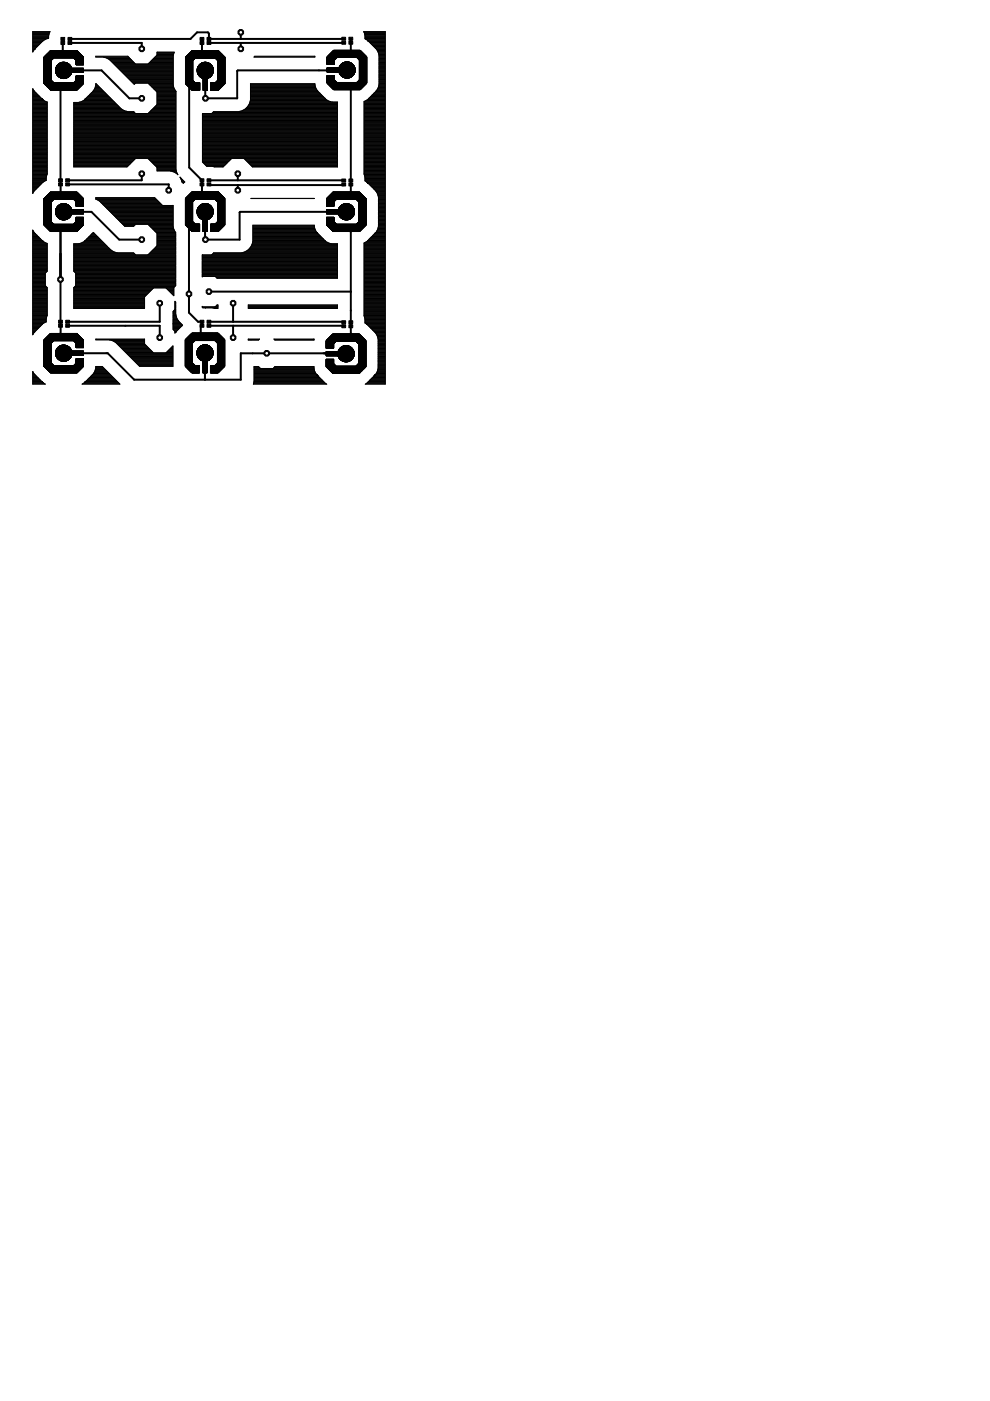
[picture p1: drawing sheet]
<svg xmlns="http://www.w3.org/2000/svg" width="210mm" height="297mm" viewBox="0 0 210 297" stroke-linecap="round" stroke-linejoin="round" font-family="sans-serif">
<g fill="#000" stroke="#000" stroke-width=".21">
<path d="M12.6 18h1.3v.6h-1.3zM12.9 8.8h.8v.6h-.8zM12.9 7.9h.8v.7h-.8zM14.4 8.8h.8v.6h-.8zM14.4 7.9h.8v.7h-.8zM16.8 14.8h.5v.2h-.5zM39.8 14.1h.6v1.2h-.6zM42.4 8.8h.8v.6h-.8zM42.4 7.9h.8v.7h-.8zM43.4 18.2h.2v.5h-.2zM43.9 8.8h.8v.6h-.8zM43.9 7.9h.8v.7h-.8z"/>
<path d="M69.8 14.7h.5v.2h-.5zM72.5 7.9h.8v.6h-.8zM72.5 8.7h.8v.7h-.8zM73.2 11.1h1.2v.6h-1.2zM74 7.9h.8v.6h-.8zM74 8.7h.8v.7h-.8zM12.4 38.8h.8v.6h-.8zM12.4 37.9h.8v.6h-.8zM13.9 38.8h.8v.6h-.8zM13.9 37.9h.8v.6h-.8zM42.4 38.8h.8v.6h-.8zM42.4 37.9h.8v.6h-.8z"/>
<path d="M43.9 38.8h.8v.6h-.8zM43.9 37.9h.8v.6h-.8zM72.5 38h.8v.6h-.8zM72.5 38.8h.8v.6h-.8zM74 38h.8v.6h-.8zM74 38.8h.8v.6h-.8zM12.6 48h1.3v.6h-1.3zM16.8 44.8h.5v.2h-.5zM39.8 44h.6v1.3h-.6zM43.4 48.2h.2v.4h-.2zM69.7 44.8h.4v.2h-.4zM73 41.1h1.3v.7h-1.3z"/>
<path d="M12.4 68.7h.8v.7h-.8zM12.4 67.9h.8v.6h-.8zM12.6 78h1.3v.6h-1.3zM13.9 68.7h.8v.7h-.8zM13.9 67.9h.8v.6h-.8zM16.8 74.8h.5v.2h-.5zM39.7 74h.7v1.2h-.7zM42.4 68.7h.8v.7h-.8zM42.4 67.9h.8v.6h-.8zM43.3 78.1h.3v.5h-.3zM43.9 68.7h.8v.7h-.8zM43.9 67.9h.8v.6h-.8z"/>
<path d="M69.6 74.9h.5v.2h-.5zM72.5 68h.8v.6h-.8zM72.5 68.9h.8v.6h-.8zM73 71.2h1.2v.7h-1.2zM74 68h.8v.6h-.8zM74 68.9h.8v.6h-.8z"/>
<circle cx="50.4" cy="36.8" r=".64"/>
</g>
<g fill="none" stroke="#000" stroke-width=".21">
<path d="M6.9 19h.2M6.9 18.9h.1M6.9 10.9h.1M6.9 10.8h.1M6.9 10.7h.2M6.9 10.5h.4M6.9 19.9h.9M6.9 19.7h.8M6.9 19.6h.7M6.9 19.5h.6M6.9 19.4h.4M6.9 19.3h.3"/>
<path d="M6.9 19.2h.2M6.9 10.6h.3M6.9 10.2h.6M6.9 10.1h.7M6.9 10h.9M6.9 9.9h1M6.9 9.7h1.1M6.9 9.6h1.2M6.9 9.5h1.4M6.9 9.4h1.5M6.9 9.3h1.6M6.9 9.1h1.7"/>
<path d="M6.9 9h1.8M6.9 8.9h1.9M6.9 8.8h2.1M6.9 8.7h2.2M6.9 8.5h2.4M6.9 8.4h2.6M6.9 8.3h2.8M6.9 8.2h3.2M6.9 8.1h3.4M6.9 7.9h3.4M6.9 7.8h3.4M6.9 7.7h3.4"/>
<path d="M6.9 7.6h3.4M6.9 7.5h3.5M6.9 7.3h3.5M6.9 7.2h3.5M6.9 7.1h3.5M6.9 7h3.6M6.9 6.9h3.6M7.2 10.5h.1M7.3 10.5h.1M7.3 10.4h.1M7.4 10.4l-.2 .1M7.4 10.4h.1"/>
<path d="M7.4 10.3v.1M7.4 10.3l-.5 .1M7.5 10.3h-.1M9 8.7h.1M9.1 8.6l-1.7 1.7M9.3 17.7h8.4M9.3 17.6h8.4M9.3 17.5l8.4 .1M9.3 17.5h2M9.3 17.4l2 .1M9.3 17.4h1.9M9.3 17.3l1.9 .1"/>
<path d="M9.3 17.3h1.8M9.3 17.2l1.8 .1M9.3 17.2h1.7M9.3 17.1h1.7M9.3 17.1h1.6M9.3 17h1.6M9.3 16.9h1.6M9.3 16.8h1.6M9.3 16.7h1.6M9.3 16.6h1.6M9.3 16.5h1.6M9.3 16.4h1.6"/>
<path d="M9.3 16.3h1.6M9.3 16.2h1.6M9.3 16.1h1.6M9.3 16h1.6M9.3 15.9h1.6M9.3 15.8h1.6M9.3 15.7h1.6M9.3 15.6h1.6M9.3 15.5h1.6M9.3 15.4h1.6M9.3 15.3h1.6M9.3 15.2h1.6"/>
<path d="M9.3 15.1h1.6M9.3 15h1.6M9.3 14.9h1.6M9.3 14.8h1.6M9.3 14.7h1.6M9.3 14.6h1.6M9.3 14.5h1.6M9.3 14.4h1.6M9.3 14.3h1.6M9.3 14.2h1.6M9.3 14.1h1.6M9.3 14h1.6"/>
<path d="M9.3 13.9h1.6M9.3 13.8h1.6M9.3 13.7h1.6M9.3 13.6h1.6M9.3 13.5h1.6M9.3 13.4h1.6M9.3 13.3h1.6M9.3 13.2h1.6M9.3 13.1h1.6M9.3 13h1.6M9.3 12.9h1.6M9.3 12.8h1.6"/>
<path d="M9.3 12.2h8.4M9.3 12.1h8.4M9.4 17.7h8.3M9.4 12.1h8.3M9.4 17.8h8.2M9.4 12h8.2M9.5 17.8h8M9.5 12h8M9.5 17.9h8M9.5 11.9h8M9.6 17.9h7.8M9.6 11.9h7.9"/>
<path d="M9.6 18h7.8M9.6 11.8h7.8M9.7 18.1h7.6M9.7 11.8h7.7M9.7 8.3l-.6 .3M9.7 11.7h7.6M9.8 18.2h7.4M9.8 11.7h7.4M9.8 11.6h7.4M9.9 18.3h7.2M9.9 11.6h7.2M9.9 11.5h7.2"/>
<path d="M10 18.4h7M10 11.5h7M10.1 18.4h6.9M10.1 11.4h6.9M10.1 18.5h6.8M10.1 11.4h6.8M10.2 18.5h6.6M10.2 11.3h6.6M10.2 18.6h6.6M10.3 18.6h6.4M10.3 11.2h6.5M10.3 18.7h6.4"/>
<path d="M10.3 11.2h6.4M10.3 7.6v.5l-.6 .2M10.4 18.8h6.2M10.4 11.1h6.2M10.4 11h6.2M10.5 18.9h6M10.5 11h6.1M10.5 6.9l.1-.2h-3.7v4.3l.3-.5M10.5 6.9l-.2 .7M10.5 10.9h6M10.6 19h5.8M10.6 10.9h5.8"/>
<path d="M10.6 10.8h5.8M10.7 19.1h5.6M10.7 10.8h5.6M10.7 10.7h5.6M10.9 12.8h-1.6M11 12.7h-1.7M11.1 12.6h-1.8M11.2 12.5h-1.9M11.2 12.4l-1.9 .1M11.3 12.4h-2M11.3 12.3l-2 .1M11.8 15.1h5.9"/>
<path d="M11.8 15h5.9M11.8 14.9h5.9M11.8 14.8h5.9M11.8 14.7h5.9M11.8 15.2h5.9M11.8 14.6h5.9M11.8 15.3h5.9M11.8 14.5h5.9M11.8 14.4h3.4M11.9 15.5h3.3M11.9 15.4h3.3M11.9 14.4h3.3"/>
<path d="M11.9 14.3h3.3M11.9 15.6h3.2M11.9 15.5h3.2M11.9 14.2h3.2M12 14.1l3.1 .1M12 15.7h3M12 14.1h3M12 15.8h3M12 14h3M12.1 15.9h2.8M12.1 13.9h2.8M12.2 16h2.7"/>
<path d="M12.2 13.8h2.7M12.2 13.8h2.6M12.2 16h2.6M12.3 16.1h2.5M12.3 13.7h2.5M12.3 16.2h2.4M12.3 13.7h2.4M12.4 13.6h2.2M12.4 16.2h2.2M12.4 16.3h2.2M12.5 16.3h2M12.5 13.5h2"/>
<path d="M12.6 16.4h1.9M12.6 13.5h1.9M12.7 16.4h1.6M12.7 13.4h1.7M12.7 13.4h1.6M12.7 16.5h1.6M12.8 13.3h1.4M12.8 16.5h1.3M13 13.3h1M13 16.6h1M13.2 13.2h.6M13.2 16.6h.6"/>
<path d="M14.9 15.9l-2.8 .1M15.1 15.7h-3.1M15.7 17.5h2M15.7 12.3h2M15.7 12.4h2M15.8 17.4h1.9M15.8 12.4h1.9M15.8 12.5h1.9M15.9 17.3h1.8M15.9 12.6h1.8M16 17.2h1.7M16 12.7h1.7"/>
<path d="M16 17.1h1.7M16.1 17.1h1.6M16.1 12.8h1.6M16.2 17h1.5M16.2 16.9h1.5M16.2 16.8h1.5M16.2 16.7h1.5M16.2 16.6h1.5M16.2 16.5h1.5M16.2 16.4h1.5M16.2 16.3h1.5M16.2 16.2h1.5"/>
<path d="M16.2 16.1h1.5M16.2 13.8h1.5M16.2 13.7h1.5M16.2 13.6h1.5M16.2 13.5h1.5M16.2 13.4h1.5M16.2 13.3h1.5M16.2 13.2h1.5M16.2 13.1h1.5M16.2 13h1.5M16.2 12.9h1.5M16.2 12.8h1.5"/>
<path d="M17.7 15.3l-5.9 .1M17.7 12.3h-8.4M19.2 19.9h3.3M19.3 19.7h3.1M19.5 19.6h2.7M19.6 19.5h2.5M19.7 19.4h2.3M19.8 19.3h.1M19.8 19.3l-1.6 1.6M19.8 19.3l.3-.6 .3-1 5.3 5.4 1.4 .6h1.2l.4 .4M19.8 19.3h2.1M19.9 19.2h1.9"/>
<path d="M19.9 19h1.7M20 18.9h1.5M20.1 18.8h1.3M20.2 18.7h1.1M20.2 18.5h1M20.2 18.4h.8M20.2 18.3h.7M20.3 18.2h.5M20.3 18.1h.4M20.3 17.9h.3M20.3 17.8h.1M20.3 12h6.9"/>
<path d="M22.1 12.1h5.2M22.5 12.3h5M22.8 12.4h4.8M23 12.5h4.7M23.2 12.6h4.6M23.3 12.8h4.6M23.5 12.9h4.5M23.6 13h4.6M23.7 13.1h4.6M23.8 13.3h4.6M23.9 13.4h4.6M24.1 13.5h4.5"/>
<path d="M24.2 13.6h12.5M24.3 13.7h12.4M24.4 13.8h12.3M24.6 14h12.1M24.7 14.1h12M24.8 14.2h11.9M24.9 14.3h11.8M25 14.5h11.7M25.1 14.6h11.6M25.3 14.7h11.4M25.4 14.8h11.3M25.5 14.9h11.2"/>
<path d="M25.6 15h11.1M25.8 15.2h10.9M25.9 15.3h10.8M26 15.4h10.7M26.1 15.5h10.6M26.2 15.7h10.5M26.4 15.8h10.3M26.5 15.9h10.2M26.6 16h10.1M26.7 16.1h10M26.8 16.3h9.9M27 16.4h9.7"/>
<path d="M27.1 16.5h9.6M27.2 16.6h9.5M27.3 16.7h9.4M27.4 16.8h9.3M27.6 17h9.1M27.7 17.1h9M27.8 17.2h8.9M27.9 17.3h8.8M28 17.5h8.7M28.2 17.6h8.5M28.3 17.7h.4M28.4 17.8h.1"/>
<path d="M31.5 17.7h5.2M31.5 13.5h5.2M31.6 17.8h5.1M31.6 13.4h5.1M31.7 17.9h5M31.7 13.3h5M31.8 18.1h4.9M31.9 13.1h4.8M32 18.2h4.7M32 13h4.7M32.1 18.3h4.7M32.1 12.9h4.6"/>
<path d="M32.2 18.4h4.6M32.2 12.8h4.5M32.3 18.5h4.6M32.3 12.6h4.4M32.4 18.7h4.5M32.4 12.5h4.3M32.6 18.8h4.3M32.6 12.4h4.1M32.7 18.9h4.3M32.7 12.3h4M32.8 19h4.3M32.8 12.1h3.9"/>
<path d="M32.9 12h3.8M32.9 19.2h4.2M33 19.3h4.2M33.1 11.9h3.6M33.2 11.8h3.5M33.2 19.4h4.1M33.3 11.7l-1.9 1.9h-2.7l-1.6-1.7h-6.8v.2h1.6l1.4 .6 5.2 5.2 .2-.3h2.7l1.9 1.9M33.3 11.7h3.5M33.3 11.6h3.5M33.3 11.4h3.5M33.3 11.3h3.6M33.3 11.2h3.6"/>
<path d="M33.3 11.7v-.6h3.6l-.2 .7v6.3M33.3 19.5v2.7M33.3 19.9h4M33.3 19.7h4M33.3 19.6h4M33.3 19.5h4M36.7 18.1l.6 1.2M37.3 19.3v.1M37.3 19.3v16.6M39.3 12.1v5.6M39.4 12.1v5.7M39.5 12v5.8"/>
<path d="M39.5 12v5.9M39.6 11.9v6M39.6 11.9v6.1M39.7 11.8v6.3M39.8 11.7v6.5M39.9 11.6v6.7M40 11.5v6.9M40.1 11.4v7.1M40.2 11.3v7.3M40.3 11.2v7.5M40.4 11.1v7.7M40.4 11v7.8"/>
<path d="M40.5 11v7.9M40.6 10.9v8M40.6 10.9v8.1M40.7 10.8v8.2M40.7 10.8v8.3M40.8 10.8v8.3M40.9 10.8v8.3M40.9 17.1v2M40.9 10.8v2M41 17.1v2M41 10.8v1.9M41 17.2v1.9"/>
<path d="M41.1 17.2v1.9M41.1 10.8v1.8M41.1 17.3v1.8M41.2 17.4v1.7M41.2 10.8v1.7M41.3 10.8l-.1 1.7M41.3 17.4v1.7M41.3 10.8v1.6M41.3 17.5v1.6M41.4 17.5v1.6M41.4 10.8v1.5M41.4 17.6v1.5"/>
<path d="M41.5 10.8v1.5M41.5 17.6v1.5M41.6 10.8v1.5M41.6 17.6v1.5M41.7 10.8v1.5M41.7 17.6v1.5M41.8 10.8v1.5M41.8 17.6v1.5M41.8 14.8v.2M41.8 14.5v.9M41.9 10.8v1.5M41.9 17.6v1.5"/>
<path d="M41.9 14.3v1.2M42 14.2v1.5M42 10.8v1.5M42 17.6v1.5M42 14.1v1.6M42.1 14v1.9M42.1 10.8v1.5M42.1 17.6v1.5M42.1 13.9v2M42.2 13.9v2.1M42.2 10.8v1.5M42.2 17.6v1.5"/>
<path d="M42.2 13.8v2.3M42.2 13.8l.1 2.3M42.3 10.8v1.5M42.3 17.6v1.5M42.3 13.7v2.5M42.4 13.7v2.5M42.4 10.8v1.5M42.4 13.6v2.7M42.5 13.6v2.7M42.5 10.8v1.5M42.5 13.5v2.8M42.6 13.5v2.9"/>
<path d="M42.6 10.8v1.5M42.7 10.8v1.5M42.7 13.4v3.1M42.8 10.8v1.5M42.8 13.4v3.1M42.9 10.8v1.5M42.9 13.3v3.3M43 10.8v1.5M43 13.3v3.3M43.1 10.8v1.5M43.1 13.3v5.8M43.2 13.2v5.9"/>
<path d="M43.2 10.8v1.5M43.3 10.8v1.5M43.3 13.2v5.9M43.4 10.8v1.5M43.4 13.2v5.9M43.5 10.8v1.5M43.5 13.2v5.9M43.6 10.8v1.5M43.6 13.2v5.9M43.7 10.8v1.5M43.7 13.2v5.9M43.8 10.8v1.5"/>
<path d="M43.8 13.2v5.9M43.9 10.8v1.5M43.9 13.2v5.9M43.9 13.3v5.8M44 10.8v1.5M44 13.3v5.8M44 13.3v3.3M44.1 10.8v1.5M44.1 13.3v3.3M44.2 10.8v1.5M44.2 13.4v3.1M44.3 10.8v1.5"/>
<path d="M44.3 13.4v3.1M44.4 10.8v1.5M44.4 13.5v2.9M44.5 10.8v1.5M44.5 13.5v2.9M44.6 10.8v1.5M44.6 13.6v2.7M44.7 10.8v1.5M44.7 13.7v2.5M44.7 17.6v1.5M44.8 10.8v1.5M44.8 13.8v2.3"/>
<path d="M44.8 17.6v1.5M44.9 10.8v1.5M44.9 13.9v2.1M44.9 17.6v1.5M44.9 13.9v2M45 10.8v1.5M45 14v1.9M45 17.6v1.5M45 14.1v1.6M45.1 10.8v1.5M45.1 14.2v1.5M45.1 17.6v1.5"/>
<path d="M45.1 14.3v1.2M45.2 10.8v1.5M45.2 14.5v.9M45.2 17.6v1.5M45.3 10.8v1.5M45.3 14.8v.2M45.3 17.6v1.5M45.4 10.8v1.5M45.4 17.6v1.5M45.5 10.8v1.5M45.5 17.6v1.5M45.6 10.8v1.5"/>
<path d="M45.6 17.6v1.5M45.6 10.8l.1 1.5M45.7 17.5v1.6M45.7 10.8v1.6M45.7 10.8l.1 1.6M45.8 17.5v1.6M45.8 10.8v1.7M45.8 17.4v1.7M45.8 10.8l.1 1.7M45.9 10.8v1.8M45.9 17.3v1.8M45.9 10.8l.1 1.8"/>
<path d="M46 17.2v1.9M46 10.8v1.9M46 10.8l.1 1.9M46.1 17.1v2M46.1 10.8v2M46.1 10.8l.1 8.3M46.2 10.8v8.3M46.3 10.8v8.3M46.4 10.8v8.3M46.4 10.9v8.1M46.5 10.9v8.1M46.5 11v7.9"/>
<path d="M46.6 11v7.9M46.6 11.1v7.7M46.7 11.1v7.7M46.7 11.2v7.5M46.8 11.2v7.4M46.8 11.3v7.3M46.9 11.3v7.2M46.9 11.4v7.1M47 11.4v7M47.1 11.5v6.9M47.1 11.6v6.7M47.2 11.6v6.7"/>
<path d="M47.2 11.6v6.6M47.3 11.7v6.5M47.3 11.8v6.3M47.4 11.8v6.3M47.4 11.9v6.1M47.5 11.9v6M47.5 12v5.9M47.6 12v5.8M47.6 12.1v5.7M47.7 12.1v5.6M53.1 19h14.1M53.1 18.9h14"/>
<path d="M53.1 18.8h13.9M53.1 18.7h13.9M53.1 18.5h13.8M53.1 18.4h13.8M53.1 18.3h13.7M53.1 18.2h13.7M53.1 18.1h13.7M53.1 17.9h13.7M53.1 17.8h13.7M53.1 19.9h14.8M53.1 19.7h14.7M53.1 19.6h14.6"/>
<path d="M53.1 19.5h14.5M53.1 19.4h14.3M53.1 19.3h14.2M53.1 19.2h14.1M53.8 12.1l.2-.2h12.8v.2zM53.9 12h12.9M66.8 18v-.3h-13.7v3.5M66.8 18l.5 1.2 1.9 1.9 1.2 .5h1.1v13.8h-17.9l-1.8-1.8M67.3 19.3h.1M67.4 19.3h.1M69.4 17.6h8.3M69.4 17.5h8.3"/>
<path d="M69.4 17.4l2 .1M69.4 17.4h2M69.4 17.3l1.9 .1M69.4 17.3h1.8M69.4 17.2l1.8 .1M69.4 17.2h1.7M69.4 17.1h1.7M69.4 17.1h1.6M69.4 17h1.6M69.4 17h1.5M69.4 16.9h1.5M69.4 16.8h1.5"/>
<path d="M69.4 16.7h1.5M69.4 16.6h1.5M69.4 16.5h1.5M69.4 16.4h1.5M69.4 16.3h1.5M69.4 16.2h1.5M69.4 16.1h1.5M69.4 16h1.5M69.4 15.3h5.8M69.4 15.2h5.8M69.4 15.1h5.9M69.4 15h5.9"/>
<path d="M69.4 14.9h5.9M69.4 14.8h5.9M69.4 14.7h5.9M69.4 14.6h5.9M69.4 14.5h5.9M69.4 14.5h5.8M69.4 14.4h5.8M69.4 13.7h1.5M69.4 13.6h1.5M69.4 13.5h1.5M69.4 13.4h1.5M69.4 13.3h1.5"/>
<path d="M69.4 13.2h1.5M69.4 13.1h1.5M69.4 13h1.5M69.4 12.9h1.5M69.4 12.8h1.5M69.4 12.1h8.3M69.4 12h8.3M69.4 17.7h8.3M69.5 17.7h8.1M69.5 11.9h8.1M69.6 17.8h8M69.6 17.8h7.9"/>
<path d="M69.6 11.8h7.9M69.7 17.9h7.8M69.7 11.8h7.8M69.7 17.9h7.7M69.7 11.7h7.7M69.8 18h7.6M69.8 18.1h7.5M69.8 11.6h7.5M69.9 18.1h7.3M69.9 18.2h7.3M69.9 11.5h7.3M70 11.5h7.2"/>
<path d="M70 18.2h7.2M70 18.3h7.1M70 11.4h7.1M70.1 11.4h6.9M70.1 18.3h6.9M70.1 18.4h6.9M70.1 11.3h6.9M70.2 11.3h6.7M70.2 18.4h6.7M70.2 18.5h6.7M70.2 11.2h6.7M70.3 11.2h6.5"/>
<path d="M70.3 18.5h6.5M70.3 18.6h6.5M70.3 11.1h6.5M70.4 11h6.3M70.4 18.6h6.3M70.4 18.7h6.3M70.5 10.9h6.1M70.5 18.8h6.1M70.6 10.8h5.9M70.6 18.9h5.9M70.7 18.9h5.8M70.7 10.8h5.8"/>
<path d="M70.7 10.7h5.7M70.7 19h5.7M70.8 19h5.5M70.8 10.7h5.5M71 12.7h-1.6M71.1 12.6h-1.7M71.2 12.5h-1.8M71.2 12.4l-1.8 .1M71.3 12.4h-1.9M71.3 12.3l-1.9 .1M71.4 12.3h-2M71.4 12.2l-2 .1"/>
<path d="M71.9 15.3h3.3M71.9 14.4h3.3M71.9 15.4h3.3M71.9 14.3h3.3M71.9 15.5h3.3M71.9 14.2h3.3M72 15.6h3.1M72 15.5h3.1M72 14.1h3.1M72 14h3.1M72 15.7h3.1M72.1 15.7h2.9"/>
<path d="M72.1 13.9h2.9M72.1 15.8h2.9M72.2 13.8h2.8M72.2 15.9h2.7M72.2 13.8h2.7M72.2 13.7h2.7M72.3 13.7h2.5M72.3 16h2.5M72.3 13.6h2.5M72.4 16.1h2.3M72.4 13.6h2.3M72.4 16.2h2.3"/>
<path d="M72.5 13.5h2.2M72.5 13.5h2.1M72.5 16.2h2.1M72.6 16.3h1.9M72.6 13.4h1.9M72.7 13.4h1.8M72.7 16.3h1.8M72.7 16.4h1.7M72.7 13.3h1.7M72.8 13.3h1.5M72.9 16.4h1.4M73 16.5h1.2"/>
<path d="M73 13.2h1.1M73.1 13.2h.9M73.2 16.5h.8M73.4 16.6h.4M73.5 13.1h.2M75 15.8h-2.9M75.2 15.2l-5.8 .1M75.3 15.1l-5.9 .1M75.3 15h-5.9M75.7 17.5h2M75.7 12.2h2M75.8 17.4h1.9"/>
<path d="M75.8 12.3h1.9M75.9 17.3h1.8M75.9 12.4h1.8M76 17.2h1.7M76 12.5h1.7M76 17.1h1.7M76 12.6h1.7M76.1 17.1h1.6M76.1 12.6h1.6M76.1 17h1.6M76.1 12.7h1.6M76.2 12.7h1.5"/>
<path d="M76.2 17h1.5M76.2 16.9h1.5M76.2 16.8h1.5M76.2 16.7h1.5M76.2 16.6h1.5M76.2 16.5h1.5M76.2 16.4h1.5M76.2 16.3h1.5M76.2 16.2h1.5M76.2 16.1h1.5M76.2 16h1.5M76.2 15.9h1.5"/>
<path d="M76.2 15.8h1.5M76.2 15.7h1.5M76.2 15.6h1.5M76.2 15.5h1.5M76.2 15.4h1.5M76.2 15.3h1.5M76.2 15.2h1.5M76.2 15.1h1.5M76.2 15h1.5M76.2 14.9h1.5M76.2 14.8h1.5M76.2 14.7h1.5"/>
<path d="M76.2 14.6h1.5M76.2 14.5h1.5M76.2 14.4h1.5M76.2 14.3h1.5M76.2 14.2h1.5M76.2 14.1h1.5M76.2 14h1.5M76.2 13.9h1.5M76.2 13.8h1.5M76.2 13.7h1.5M76.2 13.6h1.5M76.2 13.5h1.5"/>
<path d="M76.2 13.4h1.5M76.2 13.3h1.5M76.2 13.2h1.5M76.2 13.1h1.5M76.2 13h1.5M76.2 12.9h1.5M76.2 12.8h1.5M77.2 6.9h4.5M77.2 7h4.5M77.3 7.1h4.4M77.3 7.2h4.4M77.3 7.3h4.4"/>
<path d="M77.4 7.5h4.3M77.4 8.2h4.3M77.4 8.1h4.3M77.4 7.9h4.3M77.4 7.8h4.3M77.4 7.7h4.3M77.4 7.6h4.3M77.5 8.3h4.2M77.7 8.4h4M77.7 12.2h-8.3M77.9 8.5h3.8M77.9 8.6l-.5-.4v-.7l-.3-.8h4.6v74.7h-4.3l2.1-1.8"/>
<path d="M77.9 8.6l1.9 1.9 .6 1.2v6.3M78 8.7h3.7M78.1 8.7h.1M78.2 8.8h3.5M78.3 8.9h3.4M78.4 9h3.3M78.5 9.1h3.2M78.7 9.3h3M78.8 9.4h2.9M78.9 9.5h2.8M79 9.6h2.7M79.1 9.7h2.6"/>
<path d="M79.2 19.9h2.5M79.2 9.9h2.5M79.3 19.7h2.4M79.4 10h2.3M79.4 19.6h2.3M79.5 10.1h2.2M79.5 19.5h2.2M79.6 10.2h2.1M79.7 10.3h.1M79.7 19.4h2M79.7 10.4h2M79.8 19.3h.1"/>
<path d="M79.8 19.3h1.9M79.8 19.2l-1.9 1.9-.7 .4v15.4M79.8 10.5h1.9M79.9 19.2h1.8M79.9 10.6h1.8M79.9 19h1.8M80 10.7h1.7M80 18.9h1.7M80.1 10.8h1.6M80.1 18.8h1.6M80.1 10.9h1.6M80.2 18.7h1.5"/>
<path d="M80.2 11.1h1.5M80.2 18.5h1.5M80.2 11.2h1.5M80.2 18.4h1.5M80.2 11.3h1.5M80.3 18.3h1.4M80.3 11.4h1.4M80.3 18.2h1.4M80.3 18.1h1.4M80.3 11.6h1.4M80.3 11.7h1.4M80.4 17.9h1.3"/>
<path d="M80.4 17.8h1.3M80.4 17.7h1.3M80.4 17.6h1.3M80.4 17.5h1.3M80.4 17.3h1.3M80.4 17.2h1.3M80.4 17.1h1.3M80.4 17h1.3M80.4 16.8h1.3M80.4 16.7h1.3M80.4 16.6h1.3M80.4 16.5h1.3"/>
<path d="M80.4 16.4h1.3M80.4 16.3h1.3M80.4 16.1h1.3M80.4 16h1.3M80.4 15.9h1.3M80.4 15.8h1.3M80.4 15.7h1.3M80.4 15.5h1.3M80.4 15.4h1.3M80.4 15.3h1.3M80.4 15.2h1.3M80.4 15h1.3"/>
<path d="M80.4 14.9h1.3M80.4 14.8h1.3M80.4 14.7h1.3M80.4 14.6h1.3M80.4 14.5h1.3M80.4 14.3h1.3M80.4 14.2h1.3M80.4 14.1h1.3M80.4 14h1.3M80.4 13.8h1.3M80.4 13.7h1.3M80.4 13.6h1.3"/>
<path d="M80.4 13.5h1.3M80.4 13.4h1.3M80.4 13.3h1.3M80.4 13.1h1.3M80.4 13h1.3M80.4 12.9h1.3M80.4 12.8h1.3M80.4 12.6h1.3M80.4 12.5h1.3M80.4 12.4h1.3M80.4 12.3h1.3M80.4 12.1h1.3"/>
<path d="M80.4 12h1.3M80.4 11.9h1.3M80.4 11.8h1.3M80.4 18l-.6 1.2M6.9 35.3h3.1M6.9 24.1h3.1M6.9 35.4h3.1M6.9 33.6h3.1M6.9 38.9h1.9M6.9 38.7h2.2M6.9 21.1l2.2 .1h-2.2M6.9 21h2"/>
<path d="M6.9 36.3h3.1M6.9 39.9h1M6.9 39.8h1.1M6.9 39.6h1.2M6.9 39.5h1.3M6.9 39.4h1.4M6.9 39.3h1.5M6.9 39.2h1.7M6.9 39.1h1.8M6.9 38.8h2M6.9 38.6h2.3M6.9 38.4h2.5"/>
<path d="M6.9 38.3h2.7M6.9 38.2h2.9M6.9 38.1h2.9M6.9 38h2.9M6.9 37.8h2.9M6.9 37.7h2.9M6.9 37.6h2.9M6.9 37.5h2.9M6.9 37.4h3M6.9 37.2h3M6.9 37.1h3M6.9 37h3.1"/>
<path d="M6.9 36.9h3.1M6.9 36.7h3.1M6.9 36.6h3.1M6.9 36.5h3.1M6.9 36.4h3.1M6.9 36.2h3.1M6.9 36h3.1M6.9 35.9h3.1M6.9 35.8h3.1M6.9 35.7h3.1M6.9 35.5h3.1M6.9 35.2h3.1"/>
<path d="M6.9 35.1h3.1M6.9 34.9h3.1M6.9 34.8h3.1M6.9 34.7h3.1M6.9 34.6h3.1M6.9 34.5h3.1M6.9 34.3h3.1M6.9 34.2h3.1M6.9 34.1h3.1M6.9 34h3.1M6.9 33.9h3.1M6.9 33.7h3.1"/>
<path d="M6.9 33.5h3.1M6.9 33.4h3.1M6.9 33.3h3.1M6.9 33.1h3.1M6.9 33h3.1M6.9 32.9h3.1M6.9 32.8h3.1M6.9 32.7h3.1M6.9 32.5h3.1M6.9 32.4h3.1M6.9 32.3h3.1M6.9 32.2h3.1"/>
<path d="M6.9 32h3.1M6.9 31.9h3.1M6.9 31.8h3.1M6.9 31.7h3.1M6.9 31.6h3.1M6.9 31.5h3.1M6.9 31.3h3.1M6.9 31.2h3.1M6.9 31.1h3.1M6.9 31h3.1M6.9 30.8h3.1M6.9 30.7h3.1"/>
<path d="M6.9 30.6h3.1M6.9 30.5h3.1M6.9 30.4h3.1M6.9 30.2h3.1M6.9 30.1h3.1M6.9 30h3.1M6.9 29.9h3.1M6.9 29.8h3.1M6.9 29.6h3.1M6.9 29.5h3.1M6.9 29.4h3.1M6.9 29.3h3.1"/>
<path d="M6.9 29.2h3.1M6.9 29h3.1M6.9 28.9h3.1M6.9 28.8h3.1M6.9 28.7h3.1M6.9 28.6h3.1M6.9 28.4h3.1M6.9 28.3h3.1M6.9 28.2h3.1M6.9 28.1h3.1M6.9 28h3.1M6.9 27.8h3.1"/>
<path d="M6.9 27.7h3.1M6.9 27.6h3.1M6.9 27.5h3.1M6.9 27.3h3.1M6.9 27.2h3.1M6.9 27.1h3.1M6.9 27h3.1M6.9 26.9h3.1M6.9 26.8h3.1M6.9 26.6h3.1M6.9 26.5h3.1M6.9 26.4h3.1"/>
<path d="M6.9 26.3h3.1M6.9 26.1h3.1M6.9 26h3.1M6.9 25.9h3.1M6.9 25.8h3.1M6.9 25.7h3.1M6.9 25.5h3.1M6.9 25.4h3.1M6.9 25.3h3.1M6.9 25.2h3.1M6.9 25.1h3.1M6.9 24.9h3.1"/>
<path d="M6.9 24.8h3.1M6.9 24.7h3.1M6.9 24.6h3.1M6.9 24.4h3.1M6.9 24.3h3.1M6.9 24.2h3.1M6.9 24h3.1M6.9 23.9h3.1M6.9 23.7h3.1M6.9 23.6h3.1M6.9 23.5h3.1M6.9 23.4h3.1"/>
<path d="M6.9 23.2h3.1M6.9 23.1h3.1M6.9 23h3.1M6.9 22.9h3.1M6.9 22.8h3.1M6.9 22.6h3.1M6.9 22.5h3.1M6.9 22.4h3.1M6.9 22.3h3.1M6.9 22.2h3.1M6.9 22h3.1M6.9 21.9h3.1"/>
<path d="M6.9 21.8h3.1M6.9 21.7h3.1M6.9 21.6h2.9M6.9 21.4h2.6M6.9 21.3h2.4M6.9 20.8h1.9M6.9 20.7h1.8M6.9 20.6h1.6M6.9 20.5h1.5M6.9 20.4h1.4M6.9 20.2h1.3M6.9 20.1h1.1"/>
<path d="M6.9 20h1M8.8 20.9l-1.6-1.6-.3-.5v22.2M8.8 20.9l.2 .1M8.8 20.9h.1M9 21v.1M9.1 21.2l.9 .4v15.3M9.8 37.6v.6l-.7 .4-1.9 1.9-.3 .5M10 36.9l-.2 .7M15.6 35.3h11.5M15.6 24.1h21.7M15.6 33.6h21.7M15.6 35.2h11.6"/>
<path d="M15.6 35.1h11.7M15.6 34.9h11.8M15.6 34.8h11.9M15.6 34.7h12M15.6 34.6h12.2M15.6 34.5h12.3M15.6 34.3h12.4M15.6 34.2h12.5M15.6 34.1h12.7M15.6 34h12.8M15.6 33.9h12.9M15.6 33.7h13"/>
<path d="M15.6 33.5h21.7M15.6 33.4h21.7M15.6 33.3h21.7M15.6 33.1h21.7M15.6 33h21.7M15.6 32.9h21.7M15.6 32.8h21.7M15.6 32.7h21.7M15.6 32.5h21.7M15.6 32.4h21.7M15.6 32.3h21.7M15.6 32.2h21.7"/>
<path d="M15.6 32h21.7M15.6 31.9h21.7M15.6 31.8h21.7M15.6 31.7h21.7M15.6 31.6h21.7M15.6 31.5h21.7M15.6 31.3h21.7M15.6 31.2h21.7M15.6 31.1h21.7M15.6 31h21.7M15.6 30.8h21.7M15.6 30.7h21.7"/>
<path d="M15.6 30.6h21.7M15.6 30.5h21.7M15.6 30.4h21.7M15.6 30.2h21.7M15.6 30.1h21.7M15.6 30h21.7M15.6 29.9h21.7M15.6 29.8h21.7M15.6 29.6h21.7M15.6 29.5h21.7M15.6 29.4h21.7M15.6 29.3h21.7"/>
<path d="M15.6 29.2h21.7M15.6 29h21.7M15.6 28.9h21.7M15.6 28.8h21.7M15.6 28.7h21.7M15.6 28.6h21.7M15.6 28.4h21.7M15.6 28.3h21.7M15.6 28.2h21.7M15.6 28.1h21.7M15.6 28h21.7M15.6 27.8h21.7"/>
<path d="M15.6 27.7h21.7M15.6 27.6h21.7M15.6 27.5h21.7M15.6 27.3h21.7M15.6 27.2h21.7M15.6 27.1h21.7M15.6 27h21.7M15.6 26.9h21.7M15.6 26.8h21.7M15.6 26.6h21.7M15.6 26.5h21.7M15.6 26.4h21.7"/>
<path d="M15.6 26.3h21.7M15.6 26.1h21.7M15.6 26h21.7M15.6 25.9h21.7M15.6 25.8h21.7M15.6 25.7h21.7M15.6 25.5h21.7M15.6 25.4h21.7M15.6 25.3h21.7M15.6 25.2h21.7M15.6 25.1h21.7M15.6 24.9h21.7"/>
<path d="M15.6 24.8h21.7M15.6 24.7h21.7M15.6 24.6h21.7M15.6 24.4h21.7M15.6 24.3h21.7M15.6 24.2h21.7M15.6 24h13M15.6 23.9h12.9M15.6 23.7h12.8M15.6 23.6h11.3M15.6 23.5h10.8M15.6 23.4h10.6"/>
<path d="M15.6 23.2h10.4M15.6 23.1h10.2M15.6 23h10M15.6 22.9h9.9M15.6 22.8h9.8M15.6 22.6h9.7M15.6 22.5h9.5M15.6 22.4h9.4M15.6 22.3h9.3M15.6 22.2h9.2M15.6 22h9.1M15.6 21.9h8.9"/>
<path d="M15.6 21.8h8.8M16.8 21.7h7.5M17.2 21.6h7M17.5 21.4h6.5M17.7 21.3h6.2M18 21.1l-.1 .1M18.2 20.8h5.3M18.4 20.7h4.9M18.5 20.6h4.7M18.6 20.5h4.5M18.7 20.4h4.3M18.9 20.2h3.9"/>
<path d="M19 20.1h3.7M19.1 20h3.5M23.6 21l-5.5-.1-.1 .2M23.7 21.1h-5.7M23.8 21.2h-5.9l-1.3 .5h-1v13.7h11.3l1.8-1.8M31.4 33.6l1.9 1.9M31.5 24h5.8M31.5 33.7h5.8M31.6 23.9h5.7M31.6 33.9h5.7M31.7 23.7h5.6M31.8 34h5.5"/>
<path d="M31.9 23.6h5.4M31.9 34.1h5.4M32 23.5h5.3M32 34.2h5.3M32.1 23.4h5.2M32.1 34.3h5.2M32.2 23.2h5.1M32.2 34.5h5.1M32.3 23.1h5M32.4 34.6h4.9M32.4 23h4.9M32.5 34.7h4.8"/>
<path d="M32.6 22.9h4.7M32.6 34.8h4.7M32.7 22.8h4.6M32.7 34.9h4.6M32.8 22.6h4.5M32.9 35.1h4.4M32.9 22.5h4.4M33 35.2h4.3M33.1 22.4h4.2M33.1 35.3h4.2M33.2 22.3h4.1M33.2 35.4h4.1"/>
<path d="M33.3 35.5v.8h4.1M33.3 21.2h4M33.3 21.1h4M33.3 21h4M33.3 22.2l-1.9 1.9M33.3 36.2h4.1M33.3 36h4M33.3 35.9h4M33.3 35.8h4M33.3 35.7h4M33.3 35.5h4M33.3 22.2h4"/>
<path d="M33.3 22h4M33.3 21.9h4M33.3 21.8h4M33.3 21.7h4M33.3 21.6h4M33.3 21.4h4M33.3 21.3h4M33.3 20.8h4M33.3 20.7h4M33.3 20.6h4M33.3 20.5h4M33.3 20.4h4"/>
<path d="M33.3 20.2h4M33.3 20.1h4M33.3 20h4M36.2 36.3l.7 .1 .8 .6-.2-.4M36.6 36.4h.8M37 36.5h.4M37.2 36.6h.3M37.3 35.9l.2 .7M37.4 36.7h.1M37.5 36.9h.1M37.7 37h.1M38.2 37.6l1 1"/>
<path d="M38.2 37.6l.4 1M38.2 37.6h.1M38.2 37.7h.1M38.3 37.8h.1M38.4 38h.1M38.4 38.1h.3M38.5 38.2h.3M38.5 38.3h.4M38.5 38.4h.5M38.6 38.6l.3 .3 .3-.3M38.6 38.6h.6M38.7 38.7h.4"/>
<path d="M38.8 38.8h.1M42.9 34.4l1 .9h3.5M42.9 33.6h28.6M42.9 34.3h5.5M42.9 34.2h5.6M42.9 34.1h5.7M42.9 34h5.8M42.9 33.9h6M42.9 33.7h6.1M42.9 33.5h28.6M42.9 33.4h28.6M42.9 33.3h28.6"/>
<path d="M42.9 33.1h28.6M42.9 33h28.6M42.9 32.9h28.6M42.9 32.8h28.6M42.9 32.7h28.6M42.9 32.5h28.6M42.9 32.4h28.6M42.9 32.3h28.6M42.9 32.2h28.6M42.9 32h28.6M42.9 31.9h28.6M42.9 31.8h28.6"/>
<path d="M42.9 31.7h28.6M42.9 31.6h28.6M42.9 31.5h28.6M42.9 31.3h28.6M42.9 31.2h28.6M42.9 31.1h28.6M42.9 31h28.6M42.9 30.8h28.6M42.9 30.7h28.6M42.9 30.6h28.6M42.9 30.5h28.6M42.9 30.4h28.6"/>
<path d="M42.9 30.2h28.6M42.9 30.1h28.6M42.9 30h28.6M42.9 29.9h28.6M42.9 29.8h28.6M42.9 29.6h28.6M42.9 29.5h28.6M42.9 29.4h28.6M42.9 29.3h28.6M42.9 29.2h28.6M42.9 29h28.6M42.9 28.9h28.6"/>
<path d="M42.9 28.8h28.6M42.9 28.7h28.6M42.9 28.6h28.6M42.9 28.4h28.6M42.9 28.3h28.6M42.9 28.2h28.6M42.9 28.1h28.6M42.9 28h28.6M42.9 27.8h28.6M42.9 27.7h28.6M42.9 27.6h28.6M42.9 27.5h28.6"/>
<path d="M42.9 27.3h28.6M42.9 27.2h28.6M42.9 27.1h28.6M42.9 27h28.6M42.9 26.9h28.6M42.9 26.8h28.6M42.9 26.6h28.6M42.9 26.5h28.6M42.9 26.4h28.6M42.9 26.3h28.6M42.9 26.1h28.6M42.9 26h28.6"/>
<path d="M42.9 25.9h28.6M42.9 25.8h28.6M42.9 25.7h28.6M42.9 25.5h28.6M42.9 25.4h28.6M42.9 25.3h28.6M42.9 25.2h28.6M42.9 25.1h28.6M42.9 24.9h28.6M42.9 24.8h28.6M42.9 24.7h28.6M42.9 24.6h28.6"/>
<path d="M42.9 24.4h28.6M42.9 24.3h28.6M42.9 24.2h28.6M43 34.5h5.2M43.1 34.6h5M43.3 34.7h4.7M43.4 34.8h4.5M43.5 34.9h4.3M43.6 35.1h4M43.8 35.2h3.7M45 24h26.5M45.1 23.9h26.4"/>
<path d="M45.2 23.7h26.3M49.1 33.6l-1.8 1.8-2.2-.1M50.8 23.6h20.7M51.3 23.5h20.2M51.5 23.4h20M51.8 23.2h19.7M51.9 33.7h19.6M52 23.1h19.5M52 33.9h19.5M52.1 34h19.4M52.1 23h19.4M52.2 22.9h19.3"/>
<path d="M52.2 34.1h19.3M52.3 22.8h19.2M52.4 34.2h19.1M52.5 34.3h19M52.5 22.6h19M52.6 22.5h18.9M52.6 34.5h18.9M52.6 22.4h18.9M52.7 22.3h18.8M52.7 34.6h18.8M52.8 22.2h18.7M52.8 34.7h18.7"/>
<path d="M52.9 22h18.6M52.9 21.9a2.85 2.85 0 0 1-2.2 1.8h-5.4l-.4 .4M52.9 21.9h18.6M53 34.8h18.5M53 21.8h18.5M53 21.7h18.5M53 21.6h17.1M53 21.4h16.7M53.1 34.9h18.4M53.1 21.3h16.4M53.1 21.2l-.2 .7M53.1 21.2h16.2"/>
<path d="M53.1 21.1h16M53.1 21h15.9M53.1 20.8h15.8M53.1 20.7h15.7M53.1 20.6h15.5M53.1 20.5h15.4M53.1 20.4h15.3M53.1 20.2h15.2M53.1 20.1h15.1M53.1 20h15M53.2 35.1h18.3M53.3 35.2h18.2"/>
<path d="M53.4 35.3h18.1M68.9 20.9h.1M71.5 24.1h-28.6v10.3M77.2 35.3h4.5M77.2 24.1h4.5M77.2 35.4h4.5M77.2 33.6h4.5M77.2 36.9l.2 .7M77.2 36.3h4.5M77.2 36.9h4.5M77.2 36.7h4.5M77.2 36.6h4.5"/>
<path d="M77.2 36.5h4.5M77.2 36.4h4.5M77.2 36.2h4.5M77.2 36h4.5M77.2 35.9h4.5M77.2 35.8h4.5M77.2 35.7h4.5M77.2 35.5h4.5M77.2 35.2h4.5M77.2 35.1h4.5M77.2 34.9h4.5M77.2 34.8h4.5"/>
<path d="M77.2 34.7h4.5M77.2 34.6h4.5M77.2 34.5h4.5M77.2 34.3h4.5M77.2 34.2h4.5M77.2 34.1h4.5M77.2 34h4.5M77.2 33.9h4.5M77.2 33.7h4.5M77.2 33.5h4.5M77.2 33.4h4.5M77.2 33.3h4.5"/>
<path d="M77.2 33.1h4.5M77.2 33h4.5M77.2 32.9h4.5M77.2 32.8h4.5M77.2 32.7h4.5M77.2 32.5h4.5M77.2 32.4h4.5M77.2 32.3h4.5M77.2 32.2h4.5M77.2 32h4.5M77.2 31.9h4.5M77.2 31.8h4.5"/>
<path d="M77.2 31.7h4.5M77.2 31.6h4.5M77.2 31.5h4.5M77.2 31.3h4.5M77.2 31.2h4.5M77.2 31.1h4.5M77.2 31h4.5M77.2 30.8h4.5M77.2 30.7h4.5M77.2 30.6h4.5M77.2 30.5h4.5M77.2 30.4h4.5"/>
<path d="M77.2 30.2h4.5M77.2 30.1h4.5M77.2 30h4.5M77.2 29.9h4.5M77.2 29.8h4.5M77.2 29.6h4.5M77.2 29.5h4.5M77.2 29.4h4.5M77.2 29.3h4.5M77.2 29.2h4.5M77.2 29h4.5M77.2 28.9h4.5"/>
<path d="M77.2 28.8h4.5M77.2 28.7h4.5M77.2 28.6h4.5M77.2 28.4h4.5M77.2 28.3h4.5M77.2 28.2h4.5M77.2 28.1h4.5M77.2 28h4.5M77.2 27.8h4.5M77.2 27.7h4.5M77.2 27.6h4.5M77.2 27.5h4.5"/>
<path d="M77.2 27.3h4.5M77.2 27.2h4.5M77.2 27.1h4.5M77.2 27h4.5M77.2 26.9h4.5M77.2 26.8h4.5M77.2 26.6h4.5M77.2 26.5h4.5M77.2 26.4h4.5M77.2 26.3h4.5M77.2 26.1h4.5M77.2 26h4.5"/>
<path d="M77.2 25.9h4.5M77.2 25.8h4.5M77.2 25.7h4.5M77.2 25.5h4.5M77.2 25.4h4.5M77.2 25.3h4.5M77.2 25.2h4.5M77.2 25.1h4.5M77.2 24.9h4.5M77.2 24.8h4.5M77.2 24.7h4.5M77.2 24.6h4.5"/>
<path d="M77.2 24.4h4.5M77.2 24.3h4.5M77.2 24.2h4.5M77.2 24h4.5M77.2 23.9h4.5M77.2 23.7h4.5M77.2 23.6h4.5M77.2 23.5h4.5M77.2 23.4h4.5M77.2 23.2h4.5M77.2 23.1h4.5M77.2 23h4.5"/>
<path d="M77.2 22.9h4.5M77.2 22.8h4.5M77.2 22.6h4.5M77.2 22.5h4.5M77.2 22.4h4.5M77.2 22.3h4.5M77.2 22.2h4.5M77.2 22h4.5M77.2 21.9h4.5M77.2 21.8h4.5M77.2 21.7h4.5M77.2 21.6h4.5"/>
<path d="M77.2 37h4.5M77.3 37.1h4.4M77.3 37.2h4.4M77.3 37.4h4.4M77.3 37.5h4.4M77.4 37.6v.8l2.3 2M77.4 38.3h4.3M77.4 38.2h4.3M77.4 38.1h4.3M77.4 38h4.3M77.4 37.8h4.3M77.4 37.7h4.3"/>
<path d="M77.4 37.6h4.3M77.4 21.4h4.3M77.5 38.4h4.2M77.6 21.3h4.1M77.7 38.6h4M77.8 21.2h3.9M78 21.1h3.7M78 38.8h3.7M78.1 38.9h3.6M78.1 21h3.6M78.2 20.9h.1M78.2 20.8h3.5"/>
<path d="M78.3 39.1h3.4M78.3 20.7h3.4M78.4 39.2h3.3M78.5 20.6h3.2M78.5 39.3h3.2M78.6 20.5h3.1M78.6 39.4h3.1M78.7 20.4h3M78.7 39.5h3M78.8 20.2h2.9M78.8 39.6h2.9M79 20.1h2.7"/>
<path d="M79 39.8h2.7M79.1 20h2.6M79.1 39.9h2.6M81.7 38.7h-3.8M6.9 49h.2M6.9 48.9h.1M6.9 48.8h.1M6.9 41h.1M6.9 40.9h.1M6.9 40.7h.2M6.9 49.3h.3M6.9 49.4h.5"/>
<path d="M6.9 54h3.1M6.9 49.5l.6 .1M6.9 51.1h2.2M6.9 59.9h2.7M6.9 59.8h2.7M6.9 59.7h2.7M6.9 59.5h2.7M6.9 59.4h2.7M6.9 59.3h2.7M6.9 59.2h2.7M6.9 59.1h2.7M6.9 58.9h2.7"/>
<path d="M6.9 58.8h2.7M6.9 58.7h2.7M6.9 58.6h2.7M6.9 58.5h2.7M6.9 58.3h2.7M6.9 58.2h2.7M6.9 58.1h2.7M6.9 58h2.7M6.9 57.8h2.8M6.9 57.7h2.9M6.9 57.6h3M6.9 57.5h3.1"/>
<path d="M6.9 57.4h3.1M6.9 57.3h3.1M6.9 57.1h3.1M6.9 57h3.1M6.9 56.9h3.1M6.9 56.8h3.1M6.9 56.6h3.1M6.9 56.5h3.1M6.9 56.4h3.1M6.9 56.3h3.1M6.9 56.2h3.1M6.9 56h3.1"/>
<path d="M6.9 55.9h3.1M6.9 55.8h3.1M6.9 55.7h3.1M6.9 55.6h3.1M6.9 55.4h3.1M6.9 55.3h3.1M6.9 55.2h3.1M6.9 55.1h3.1M6.9 54.9h3.1M6.9 54.8h3.1M6.9 54.7h3.1M6.9 54.6h3.1"/>
<path d="M6.9 54.5h3.1M6.9 54.4h3.1M6.9 54.2h3.1M6.9 54.1h3.1M6.9 53.9h3.1M6.9 53.8h3.1M6.9 53.6h3.1M6.9 53.5h3.1M6.9 53.4h3.1M6.9 53.3h3.1M6.9 53.1h3.1M6.9 53h3.1"/>
<path d="M6.9 52.9h3.1M6.9 52.8h3.1M6.9 52.7h3.1M6.9 52.6h3.1M6.9 52.4h3.1M6.9 52.3h3.1M6.9 52.2h3.1M6.9 52.1h3.1M6.9 51.9h3.1M6.9 51.8h3.1M6.9 51.7h3.1M6.9 51.6h3"/>
<path d="M6.9 51.5h2.7M6.9 51.4h2.5M6.9 51.2h2.3M6.9 51h2M6.9 50.9h1.9M6.9 50.7h1.8M6.9 50.6h1.7M6.9 50.5h1.5M6.9 50.4h1.4M6.9 50.2h1.3M6.9 50.1h1.2M6.9 50h1.1"/>
<path d="M6.9 49.9h1M6.9 49.8h.8M6.9 49.7h.7M6.9 49.2h.3M6.9 40.6h.3M6.9 40.5h.3M6.9 40.4h.5M6.9 40.3h.6M6.9 40.1h.7M6.9 40h.8M9 51.1l-1.8-1.8-.3-.5v22.2l.3-.5M9.1 51.1l.9 .5v5.9"/>
<path d="M9.3 47.6h8.4M9.3 47.5h8.4M9.3 47.5h2.1M9.3 47.4l2 .1M9.3 47.4h2M9.3 47.3h1.9M9.3 47.2h1.8M9.3 47.2h1.7M9.3 47.1h1.7M9.3 47.1h1.6M9.3 47h1.6M9.3 46.9h1.6"/>
<path d="M9.3 46.8h1.6M9.3 46.7h1.6M9.3 46.6h1.6M9.3 46.5h1.6M9.3 46.4h1.6M9.3 46.3h1.6M9.3 46.2h1.6M9.3 46.1h1.6M9.3 46h1.6M9.3 45.9h1.6M9.3 45.8h1.6M9.3 45.7h1.6"/>
<path d="M9.3 45.6h1.6M9.3 45.5h1.6M9.3 45.4h1.6M9.3 45.3h1.6M9.3 45.2h1.6M9.3 45.1h1.6M9.3 45h1.6M9.3 44.9h1.6M9.3 44.8h1.6M9.3 44.7h1.6M9.3 44.6h1.6M9.3 44.5h1.6"/>
<path d="M9.3 44.4h1.6M9.3 44.3h1.6M9.3 44.2h1.6M9.3 44.1h1.6M9.3 44h1.6M9.3 43.9h1.6M9.3 43.8h1.6M9.3 43.7h1.6M9.3 43.6h1.6M9.3 43.5h1.6M9.3 43.4h1.6M9.3 43.3h1.6"/>
<path d="M9.3 43.2h1.6M9.3 43.1h1.6M9.3 43h1.6M9.3 42.9h1.6M9.3 42.8h1.6M9.3 42.2h8.4M9.3 42.1h8.4M9.3 47.7h8.4M9.4 42.1h8.2M9.4 47.8h8.2M9.4 42h8.2M9.5 42h8"/>
<path d="M9.5 47.9h8M9.5 41.9h8M9.6 48h7.8M9.6 41.8h7.8M9.7 48h7.7M9.7 41.8h7.7M9.7 41.7h7.6M9.7 48.1h7.6M9.8 48.1h7.5M9.8 41.7h7.5M9.8 41.6h7.4M9.8 48.2h7.4"/>
<path d="M9.9 48.2h7.3M9.9 41.6h7.2M9.9 41.5h7.2M9.9 48.3h7.2M10 48.3h7.1M10 41.5h7M10 41.4h7M10 57.5l-.4 .4v2.7l.4 .4M10 48.4h7M10.1 48.4h6.9M10.1 41.4h6.8M10.1 48.5h6.8"/>
<path d="M10.1 41.3h6.8M10.2 48.5h6.6M10.2 41.3h6.6M10.2 41.2h6.6M10.2 48.6h6.6M10.3 48.6h6.4M10.3 41.1h6.4M10.4 48.7h6.3M10.4 48.7h6.2M10.4 41h6.2M10.5 48.8h6.1M10.5 48.9h6"/>
<path d="M10.5 40.9h6M10.6 48.9h5.9M10.6 40.9h5.8M10.6 49h5.8M10.6 40.8h5.8M10.7 49h5.7M10.7 40.7l5.6 .1M10.7 49.1h5.6M10.7 40.7h5.6M10.9 42.7h-1.6M11 42.7h-1.7M11 42.6h-1.7"/>
<path d="M11.1 42.5l-1.8 .1M11.2 42.5h-1.9M11.2 42.4l-1.9 .1M11.3 42.4h-2M11.3 42.3l-2 .1M11.4 42.3h-2.1M11.8 45.1h5.9M11.8 45h5.9M11.8 44.9h5.9M11.8 44.8h5.9M11.8 44.7h5.9M11.8 45.2h5.9"/>
<path d="M11.8 44.6h5.9M11.8 45.3h5.9M11.8 44.5h5.9M11.8 44.4h5.9M11.8 44.4h3.4M11.9 45.4h3.3M11.9 44.4h3.3M11.9 45.5h3.3M11.9 44.3h3.3M11.9 45.5h3.2M11.9 44.3h3.2M11.9 45.6h3.2"/>
<path d="M11.9 44.2h3.2M12 45.7h3M12 44.1h3M12 44h3M12 45.8h3M12.1 44h2.9M12.1 45.9h2.8M12.1 43.9h2.8M12.2 46h2.6M12.2 43.8h2.6M12.3 46.1h2.5M12.3 43.7h2.4"/>
<path d="M12.3 46.1h2.4M12.3 43.6h2.4M12.4 46.2h2.2M12.4 43.6h2.2M12.4 43.5h2.2M12.5 46.3h2M12.5 43.5h2M12.6 46.4h1.8M12.6 43.4h1.8M12.7 46.4h1.6M12.7 43.4h1.6M12.7 46.5h1.5"/>
<path d="M12.8 43.3h1.4M12.9 46.5h1.2M12.9 43.3h1.2M13 46.6h1M13 43.2h.9M13.3 46.6h.4M13.4 43.2h.2M15.6 47.5h2.1M15.6 54h21.7M15.6 57.5l.4 .4v2.7l-.4 .4M15.6 57.5h21.7M15.6 57.4h21.7"/>
<path d="M15.6 57.3h21.7M15.6 57.1h21.7M15.6 57h21.7M15.6 56.9h21.7M15.6 56.8h21.7M15.6 56.6h21.7M15.6 56.5h21.7M15.6 56.4h21.7M15.6 56.3h21.7M15.6 56.2h21.7M15.6 56h21.7M15.6 55.9h21.7"/>
<path d="M15.6 55.8h21.7M15.6 55.7h21.7M15.6 55.6h21.7M15.6 55.4h21.7M15.6 55.3h21.7M15.6 55.2h21.7M15.6 55.1h21.7M15.6 54.9h21.7M15.6 54.8h21.7M15.6 54.7h21.7M15.6 54.6h21.7M15.6 54.5h21.7"/>
<path d="M15.6 54.4h21.7M15.6 54.2h21.7M15.6 54.1h21.7M15.6 53.9h13M15.6 53.8h12.9M15.6 53.6h12.7M15.6 53.5h8.9M15.6 53.4h8.5M15.6 53.3h8.3M15.6 53.1h8.1M15.6 53h7.9M15.6 52.9h7.8"/>
<path d="M15.6 52.8h7.7M15.6 52.7h7.6M15.6 52.6h7.5M15.6 52.4h7.3M15.6 52.3h7.2M15.6 52.2h7.1M15.6 52.1h7M15.6 51.9h6.8M15.6 51.8h6.7M15.6 51.7h6.6M15.7 42.3h2M15.7 47.5h2"/>
<path d="M15.7 57.6h21.6M15.7 47.4h2M15.7 42.4h2M15.8 47.3h1.9M15.8 42.4h1.9M15.9 47.3h1.8M15.9 57.7h21.4M15.9 42.5h1.8M15.9 47.2h1.8M16 47.2h1.7M16 42.6h1.7M16 57.8h21.3"/>
<path d="M16 47.1h1.7M16 42.7h1.7M16 59.9h21.3M16 59.8h21.3M16 59.7h21.3M16 59.5h21.3M16 59.4h21.3M16 59.3h21.3M16 59.2h21.3M16 59.1h21.3M16 58.9h21.3M16 58.8h21.3"/>
<path d="M16 58.7h21.3M16 58.6h21.3M16 58.5h21.3M16 58.3h21.3M16 58.2h21.3M16 58.1h21.3M16 58h21.3M16.1 47.1h1.6M16.1 42.7h1.6M16.1 42.8h1.6M16.1 47h1.6M16.2 46.9h1.5"/>
<path d="M16.2 46.8h1.5M16.2 46.7h1.5M16.2 46.6h1.5M16.2 46.5h1.5M16.2 46.4h1.5M16.2 46.3h1.5M16.2 46.2h1.5M16.2 46.1h1.5M16.2 43.7h1.5M16.2 43.6h1.5M16.2 43.5h1.5M16.2 43.4h1.5"/>
<path d="M16.2 43.3h1.5M16.2 43.2h1.5M16.2 43.1h1.5M16.2 43h1.5M16.2 42.9h1.5M16.2 42.8h1.5M17.1 51.6h5M17.4 51.5h4.6M17.6 51.4h4.2M17.7 45.4h-5.9M17.7 42.2l-8.4 .1M17.8 51.2h3.9"/>
<path d="M18 51.1l-.1 .1M18 51.1h.1M18 51.1h3.6M18.1 51h3.4M18.2 50.9h3.2M18.3 50.7h2.9M18.5 50.6h2.6M18.6 50.5h2.4M18.7 50.4h2.2M18.8 50.2h2M18.9 50.1h1.7M19 50h1.5"/>
<path d="M19.2 49.9h1.2M19.3 49.8h1M19.4 49.7h.8M19.7 49.4h.2M19.8 49.3h.1M19.8 49.3l-1.9 1.9-1.3 .5h-1v5.8M19.8 49.3l3.8 3.7 .6 .4 .7 .2h3.4l.4 .4M20 49.5l-.5 .1M20.3 42.2h12.8M20.3 42.1h12.7M20.5 42.3l-.2-.1v-.3h12.5l1.6 1.7h2.3v4.4l.2 .7M20.5 42.3l.6 .4"/>
<path d="M20.5 42.3h12.7M20.7 42.4h12.6M20.9 42.5h12.5M21.1 42.7l5.3 5.3h1.9l.4-.4M21.1 42.7h12.4M21.3 42.8h12.4M21.4 42.9h12.4M21.5 43h12.4M21.6 43.1h12.4M21.7 43.3h12.5M21.8 43.4h12.5M22 43.5h12.4"/>
<path d="M22.1 43.6h14.6M22.2 43.8h14.5M22.3 43.9h14.4M22.5 44h14.2M22.6 44.1h14.1M22.7 44.2h14M22.8 44.3h13.9M22.9 44.5h13.8M23.1 44.6h13.6M23.2 44.7h13.5M23.3 44.8h13.4M23.4 45h13.3"/>
<path d="M23.5 45.1h13.2M23.7 45.2h13M23.8 45.3h12.9M23.9 45.4h12.8M24 45.6h12.7M24.2 45.7h12.5M24.3 45.8h12.4M24.4 45.9h12.3M24.5 46h12.2M24.6 46.2h12.1M24.7 46.3h12M24.9 46.4h11.8"/>
<path d="M25 46.5h11.7M25.1 46.6h11.6M25.2 46.8h11.5M25.4 46.9h11.3M25.5 47h11.2M25.6 47.1h11.1M25.7 47.2h11M25.8 47.4h10.9M26 47.5h10.7M26.1 47.6h10.6M26.2 47.7h2.4M26.3 47.8h2.2"/>
<path d="M31.4 47.6l1.9 1.9v2.6l-1.9 1.9M31.5 47.7h5.2M31.5 53.9h5.8M31.7 47.8h5M31.7 53.8h5.6M31.8 53.6h5.5M31.8 48h4.9M31.9 48.1h4.8M31.9 53.5h5.4M32 48.2h4.7M32 53.4h5.3M32.2 48.3h4.6"/>
<path d="M32.2 53.3h5.1M32.3 53.1h5M32.3 48.5h4.5M32.4 48.6h4.5M32.4 53h4.9M32.5 48.7h4.4M32.5 52.9h4.8M32.6 52.8h4.7M32.6 48.8h4.3M32.7 48.9h4.3M32.7 52.7h4.6M32.9 49h4.2"/>
<path d="M32.9 52.6h4.4M33 52.4h4.3M33 49.2h4.1M33.1 49.3h4.1M33.1 52.3h4.2M33.2 49.4h4.1M33.2 52.2h4.1M33.3 51.1h4M33.3 52.1h4M33.3 51.9h4M33.3 51.8h4M33.3 51.7h4"/>
<path d="M33.3 51.6h4M33.3 51.5h4M33.3 51.4h4M33.3 51.2h4M33.3 51h4M33.3 50.9h4M33.3 50.7h4M33.3 50.6h4M33.3 50.5h4M33.3 50.4h4M33.3 50.2h4M33.3 50.1h4"/>
<path d="M33.3 50h4M33.3 49.9h4M33.3 49.8h4M33.3 49.7h4M33.3 49.5h4M36.9 48.7l.3 .6M37.2 49.3l.1 11.3-.4 .4M39.3 42.1v5.6M39.4 42v5.8M39.5 42v5.8M39.5 41.9v6M39.6 41.8v6.1"/>
<path d="M39.6 41.8v6.2M39.7 41.8v6.2M39.7 41.7v6.4M39.8 41.6v6.5M39.8 41.6v6.6M39.9 41.5v6.8M40 41.4v6.9M40 41.4v7M40.1 41.3v7.2M40.2 41.2v7.4M40.3 41.1v7.6M40.4 41v7.8"/>
<path d="M40.5 40.9v8M40.6 40.9v8M40.6 40.8v8.2M40.7 40.7v8.3M40.7 40.7v8.4M40.8 40.7v8.4M40.9 40.7v8.4M40.9 47.1v2M40.9 40.7v2M41 47.1v2M41 40.7v2M41 47.2v1.9"/>
<path d="M41 40.7v1.9M41.1 47.2v1.9M41.1 40.7v1.9M41.1 47.3v1.8M41.1 40.7v1.8M41.2 47.3v1.8M41.2 40.7v1.8M41.2 47.4v1.7M41.3 40.7l-.1 1.7M41.3 47.4v1.7M41.3 40.7v1.7M41.3 47.5v1.6"/>
<path d="M41.4 40.7l-.1 1.6M41.4 40.7v1.5M41.4 47.5v1.6M41.5 40.7v1.5M41.5 47.5v1.6M41.6 40.7v1.5M41.6 47.5v1.6M41.7 40.7v1.5M41.7 47.5v1.6M41.8 40.7v1.5M41.8 47.5v1.6M41.8 44.6v.6"/>
<path d="M41.8 44.3v1.1M41.9 40.7v1.5M41.9 47.5v1.6M41.9 44.2v1.4M42 44.1v1.6M42 40.7v1.5M42 47.5v1.6M42 44v1.7M42.1 43.9v1.9M42.1 40.7v1.5M42.1 47.5v1.6M42.1 43.9v2"/>
<path d="M42.2 43.8v2.2M42.2 40.7v1.5M42.2 47.5v1.6M42.2 43.7v2.4M42.3 43.7v2.4M42.3 40.7v1.5M42.3 47.5v1.6M42.3 43.6v2.5M42.4 43.6v2.6M42.4 40.7v1.5M42.4 43.5v2.7M42.5 43.5v2.8"/>
<path d="M42.5 40.7v1.5M42.6 43.4v3M42.6 40.7v1.5M42.7 40.7v1.5M42.7 43.4v3M42.7 43.3v3.2M42.8 40.7v1.5M42.8 43.3v3.2M42.9 40.7v1.5M42.9 43.3v3.2M42.9 58.7h.1M42.9 58.6h28.6"/>
<path d="M42.9 58.5h28.6M42.9 58.3h28.6M42.9 58.2h28.6M42.9 58.1h28.6M42.9 58h28.6M42.9 57.8h28.6M42.9 57.7h28.6M42.9 57.6h28.6M42.9 57.5h28.6M42.9 57.4h28.6M42.9 57.3h28.6M42.9 57.1h28.6"/>
<path d="M42.9 57h28.6M42.9 56.9h28.6M42.9 56.8h28.6M42.9 56.6h28.6M42.9 56.5h28.6M42.9 56.4h28.6M42.9 56.3h28.6M42.9 56.2h28.6M42.9 56h28.6M42.9 55.9h28.6M42.9 55.8h28.6M42.9 55.7h28.6"/>
<path d="M42.9 55.6h28.6M42.9 55.4h28.6M42.9 55.3h28.6M42.9 55.2h28.6M42.9 55.1h28.6M42.9 54.9h28.6M42.9 54.8h28.6M42.9 54.7h28.6M42.9 54.6h28.6M42.9 54.5h28.6M42.9 54.4h28.6M42.9 54.2h28.6"/>
<path d="M42.9 54.1h28.6M42.9 43.2v3.3M43 40.7v1.5M43 43.2v3.4M43 43.2v5.9M43.1 40.7v1.5M43.1 43.2v5.9M43.2 40.7v1.5M43.2 43.2v5.9M43.3 40.7v1.5M43.3 43.2v5.9M43.4 40.7v1.5"/>
<path d="M43.4 43.2v5.9M43.5 40.7v1.5M43.5 43.2v5.9M43.6 40.7v1.5M43.6 43.2v5.9M43.7 40.7v1.5M43.7 43.2v5.9M43.8 40.7v1.5M43.8 43.2v5.9M43.9 40.7v1.5M43.9 43.2v5.9M44 43.2l-.1 5.9"/>
<path d="M44 40.7v1.5M44 43.2v3.4M44 43.2v3.3M44.1 40.7v1.5M44.1 43.3v3.2M44.2 40.7v1.5M44.2 43.3v3.2M44.3 40.7v1.5M44.3 43.4v3M44.4 40.7v1.5M44.4 43.4v3M44.4 43.5v2.8"/>
<path d="M44.5 40.7v1.5M44.5 43.5v2.8M44.6 40.7v1.5M44.6 43.5v2.8M44.6 43.6v2.6M44.7 40.7v1.5M44.7 43.6v2.6M44.7 47.5v1.6M44.7 43.7v2.4M44.8 40.7v1.5M44.8 43.7v2.4M44.8 47.5v1.6"/>
<path d="M44.8 43.8v2.2M44.9 40.7v1.5M44.9 43.9v2M44.9 47.5v1.6M44.9 44v1.8M45 40.7v1.5M45 44v1.8M45 47.5v1.6M45 44.1v1.6M45 53.9h26.5M45.1 40.7v1.5M45.1 44.2v1.4"/>
<path d="M45.1 47.5v1.6M45.1 44.4v1M45.1 53.8h26.4M45.2 40.7v1.5M45.2 44.5v.7M45.2 47.5v1.6M45.3 40.7v1.5M45.3 47.5v1.6M45.3 53.6h26.2M45.4 40.7v1.5M45.4 47.5v1.6M45.5 40.7v1.5"/>
<path d="M45.5 47.5v1.6M45.6 40.7v1.5M45.6 47.5v1.6M45.6 40.7l.1 1.6M45.7 47.5v1.6M45.7 40.7v1.7M45.7 47.4v1.7M45.7 40.7l.1 1.7M45.7 58.7h25.8M45.8 47.4v1.7M45.8 40.7v1.8M45.8 47.3v1.8"/>
<path d="M45.8 40.7l.1 1.8M45.8 58.8h25.7M45.9 47.3v1.8M45.9 40.7v1.8M45.9 47.2v1.9M45.9 40.7l.1 1.9M46 47.2v1.9M46 58.9h25.5M46 40.7v2M46 47.1v2M46 40.7l.1 2M46.1 47.1v2"/>
<path d="M46.1 40.7v2.1M46.1 47v2.1M46.1 40.7v8.4M46.2 40.7v8.4M46.3 40.7v8.3M46.4 40.8v8.2M46.4 40.9v8M46.5 40.9v8M46.5 41v7.8M46.6 41v7.8M46.6 41.1v7.6M46.7 41.1v7.6"/>
<path d="M46.7 41.2v7.4M46.8 41.2v7.4M46.8 41.3v7.2M46.9 41.3v7.2M46.9 41.4v7M47 41.4v7M47.1 41.5v6.8M47.2 41.6v6.6M47.3 41.7v6.4M47.3 41.8v6.2M47.4 41.8v6.2M47.4 41.9v6"/>
<path d="M47.5 41.9v6M47.5 42v5.8M47.6 42v5.8M47.6 42.1v5.6M51.5 53.5h20M51.9 53.4h19.6M52.2 53.3h19.3M52.4 53.1h19.1M52.6 53h18.9M52.7 52.9h18.8M52.8 52.8h18.7M52.9 52.7h18.6"/>
<path d="M53 52.6h18.5M53.1 52.4h18.4M53.2 52.3h18.3M53.2 42.1h13.4zM53.3 52.2h18.2M53.3 52.1h18.2M53.4 51.9h18.1M53.4 51.8h18.1M53.5 51.7h18M53.5 51.6h16.4M53.5 51.5h16.1M53.6 51.4h15.7"/>
<path d="M53.6 51.2h15.5M53.6 49h13.4M53.6 48.9h13.4M53.6 48.8h13.3M53.6 48.7h13.2M53.6 48.6h13.2M53.6 48.5h13.1M53.6 48.3h13.1M53.6 48.2h13.1M53.6 48.1h13.1M53.6 48h13M53.6 47.8h13"/>
<path d="M53.6 49.3l13.7 .1M53.6 49.4h13.7M53.6 51.1h15.4M53.6 51h15.3M53.6 50.9h15.1M53.6 50.7h15M53.6 50.6h14.9M53.6 50.5h14.8M53.6 50.4h14.6M53.6 50.2h14.5M53.6 50.1h14.4M53.6 50h14.3"/>
<path d="M53.6 49.9h14.2M53.6 49.8h14M53.6 49.7h13.9M53.6 49.5h13.8M53.6 49.2h13.5M66.8 48.7l-.2-1h-13v3.5a2.84 2.84 0 0 1-2.4 2.4h-5.9l-.4 .4M66.8 48.7l.3 .6M67.2 49.3h.1M67.3 49.4l1.6 1.6M67.3 49.5h.1M68.9 51a2.79 2.79 0 0 0 2.6 .7v7.3h-25.5l-.4-.4-2.7 .1M68.9 51h.1"/>
<path d="M69.2 47.6h8.4M69.2 47.5h8.4M69.2 47.5h2.1M69.2 47.4l2 .1M69.2 47.4h2M69.2 47.3h1.9M69.2 47.2h1.8M69.2 47.1h1.7M69.2 47.1h1.6M69.2 47h1.6M69.2 46.9h1.6M69.2 46.8h1.6"/>
<path d="M69.2 46.7h1.6M69.2 46.6h1.6M69.2 46.5h1.6M69.2 46.4h1.6M69.2 46.3h1.6M69.2 46.2h1.6M69.2 46.1h1.6M69.2 45.4h5.9M69.2 45.3h5.9M69.2 45.1h5.9M69.2 45h6M69.2 44.9h6"/>
<path d="M69.2 44.8h6M69.2 44.7h6M69.2 44.6h5.9M69.2 44.5h5.9M69.2 44.4l5.9 .1M69.2 43.7h1.6M69.2 43.6h1.6M69.2 43.5h1.6M69.2 43.4h1.6M69.2 43.3h1.6M69.2 43.2h1.6M69.2 43.1h1.6"/>
<path d="M69.2 43h1.6M69.2 42.9h1.6M69.2 42.8h1.6M69.2 42.2h8.4M69.2 42.1h8.4M69.3 47.7h8.3M69.3 42.1h8.3M69.3 47.8h8.2M69.4 47.8h8.1M69.4 42h8.1M69.4 42h8M69.4 47.9h8"/>
<path d="M69.5 47.9h7.9M69.5 41.9h7.9M69.5 41.8h7.8M69.5 48h7.8M69.6 48h7.7M69.6 41.8h7.7M69.6 41.7h7.6M69.6 48.1h7.6M69.7 48.1h7.5M69.7 41.7h7.5M69.7 41.6h7.4M69.7 48.2h7.4"/>
<path d="M69.8 48.2h7.3M69.8 41.6h7.3M69.8 41.5h7.2M69.8 48.3h7.2M69.9 48.3h7.1M69.9 41.5h7.1M69.9 41.4h7M70 48.4h6.9M70 41.4h6.9M70 41.3h6.8M70.1 48.5h6.7M70.1 41.3h6.7"/>
<path d="M70.1 41.2h6.6M70.2 48.6h6.5M70.2 41.1h6.4M70.3 41.1h6.3M70.3 48.7h6.3M70.3 41h6.2M70.4 41h6.1M70.4 48.8h6.1M70.4 48.9h6M70.4 40.9h6M70.5 48.9h5.9M70.5 40.9h5.9"/>
<path d="M70.5 49h5.8M70.5 40.8h5.8M70.6 49h5.7M70.6 40.8h5.7M70.6 49.1h5.6M70.6 40.7h5.6M70.8 42.8h-1.6M70.9 42.7h-1.7M71 42.6h-1.8M71 42.5l-1.8 .1M71.1 42.5h-1.9M71.1 42.4l-1.9 .1"/>
<path d="M71.2 42.4h-2M71.2 42.3l-2 .1M71.3 42.3h-2.1M71.5 54h-28.6v4.7M71.8 45.4h3.3M71.8 44.4h3.3M71.8 44.3h3.3M71.8 45.5h3.3M71.8 44.2h3.2M71.9 44.1l3.1 .1M71.9 45.7h3.1M71.9 44.1h3.1"/>
<path d="M71.9 44.1h3M71.9 44h3M72 45.8h2.9M72 44h2.9M72 45.9h2.8M72 43.9h2.8M72.1 43.8l2.7 .1M72.1 46h2.7M72.1 43.8h2.7M72.1 46h2.6M72.1 43.8h2.6M72.2 46.1h2.5"/>
<path d="M72.2 43.7h2.5M72.2 46.1h2.4M72.2 43.6h2.4M72.3 46.2h2.2M72.3 43.6h2.2M72.4 43.5h2.1M72.4 46.3h2M72.5 43.5h1.9M72.5 46.4h1.9M72.5 43.4h1.9M72.6 46.4h1.7M72.6 43.4h1.7"/>
<path d="M72.7 46.5h1.5M72.7 43.3h1.5M72.9 46.5h1.1M72.9 43.3h1.1M73 46.6h.9M73 43.2h.9M73.3 46.6h.4M73.3 43.2h.2M74.8 45.9l-2.7 .1M74.9 45.8h-3M75 45.6l-3.1 .1M75 45.6h-3.2"/>
<path d="M75.1 45.3h-5.9M75.1 45.2h-5.9M75.2 45.1h-6M75.6 47.5h2M75.6 42.3h2M75.7 47.4h1.9M75.7 42.4h1.9M75.7 47.3h1.9M75.8 47.3h1.8M75.8 42.5h1.8M75.8 47.2h1.8M75.9 47.2h1.7"/>
<path d="M75.9 42.6h1.7M75.9 47.1h1.7M75.9 42.7h1.7M76 47.1h1.6M76 42.7h1.6M76.1 47h1.5M76.1 42.8h1.5M76.1 46.9h1.5M76.1 46.8h1.5M76.1 46.7h1.5M76.1 46.6h1.5M76.1 46.5h1.5"/>
<path d="M76.1 46.4h1.5M76.1 46.3h1.5M76.1 46.2h1.5M76.1 46.1h1.5M76.1 46h1.5M76.1 45.9h1.5M76.1 45.8h1.5M76.1 45.7h1.5M76.1 45.6h1.5M76.1 45.5h1.5M76.1 45.4h1.5M76.1 45.3h1.5"/>
<path d="M76.1 45.2h1.5M76.1 45.1h1.5M76.1 45h1.5M76.1 44.9h1.5M76.1 44.8h1.5M76.1 44.7h1.5M76.1 44.6h1.5M76.1 44.5h1.5M76.1 44.4h1.5M76.1 44.3h1.5M76.1 44.2h1.5M76.1 44.1h1.5"/>
<path d="M76.1 44h1.5M76.1 43.9h1.5M76.1 43.8h1.5M76.1 43.7h1.5M76.1 43.6h1.5M76.1 43.5h1.5M76.1 43.4h1.5M76.1 43.3h1.5M76.1 43.2h1.5M76.1 43.1h1.5M76.1 43h1.5M76.1 42.9h1.5"/>
<path d="M77.2 54h4.5M77.2 59.9h4.5M77.2 59.8h4.5M77.2 59.7h4.5M77.2 59.5h4.5M77.2 59.4h4.5M77.2 59.3h4.5M77.2 59.2h4.5M77.2 59.1h4.5M77.2 58.9h4.5M77.2 58.8h4.5M77.2 58.7h4.5"/>
<path d="M77.2 58.6h4.5M77.2 58.5h4.5M77.2 58.3h4.5M77.2 58.2h4.5M77.2 58.1h4.5M77.2 58h4.5M77.2 57.8h4.5M77.2 57.7h4.5M77.2 57.6h4.5M77.2 57.5h4.5M77.2 57.4h4.5M77.2 57.3h4.5"/>
<path d="M77.2 57.1h4.5M77.2 57h4.5M77.2 56.9h4.5M77.2 56.8h4.5M77.2 56.6h4.5M77.2 56.5h4.5M77.2 56.4h4.5M77.2 56.3h4.5M77.2 56.2h4.5M77.2 56h4.5M77.2 55.9h4.5M77.2 55.8h4.5"/>
<path d="M77.2 55.7h4.5M77.2 55.6h4.5M77.2 55.4h4.5M77.2 55.3h4.5M77.2 55.2h4.5M77.2 55.1h4.5M77.2 54.9h4.5M77.2 54.8h4.5M77.2 54.7h4.5M77.2 54.6h4.5M77.2 54.5h4.5M77.2 54.4h4.5"/>
<path d="M77.2 54.2h4.5M77.2 54.1h4.5M77.2 53.9h4.5M77.2 53.8h4.5M77.2 53.6h4.5M77.2 53.5h4.5M77.2 53.4h4.5M77.2 53.3h4.5M77.2 53.1h4.5M77.2 53h4.5M77.2 52.9h4.5M77.2 52.8h4.5"/>
<path d="M77.2 52.7h4.5M77.2 52.6h4.5M77.2 52.4h4.5M77.2 52.3h4.5M77.2 52.2h4.5M77.2 52.1h4.5M77.2 51.9h4.5M77.2 51.8h4.5M77.2 51.7h4.5M77.2 51.6h4.5M77.3 51.5h4.4M77.5 51.4h4.2"/>
<path d="M77.6 42.2l-8.4 .1M77.7 51.2h4M77.9 51.1h3.8M77.9 51h.1M77.9 51l-.7 .5v15.5M78 51h3.7M78.1 50.9h3.6M78.3 50.7h3.4M78.4 50.6h3.3M78.5 50.5h3.2M78.6 50.4h3.1M78.7 50.2h3"/>
<path d="M78.8 50.1h2.9M79 50h2.7M79.1 49.9h2.6M79.2 49.8h2.5M79.2 40h2.5M79.3 49.7h2.4M79.3 40.1h2.4M79.5 49.5h2.2M79.5 40.3h2.2M79.5 49.5h.1M79.6 40.4h2.1M79.7 49.4h2"/>
<path d="M79.7 49.3v.1M79.7 49.3h2M79.7 40.4l2 .1M79.7 49.3h.1M79.7 40.4l.4 .7M79.7 49.3l-1.8 1.7M79.8 49.2h1.9M79.8 40.6h1.9M79.8 49h1.9M79.8 40.7h1.9M79.9 48.9h1.8M79.9 40.9h1.8"/>
<path d="M80 48.8h1.7M80 41h1.7M80.1 48.7h1.6M80.1 41.1h1.6M80.1 48.7l-.4 .6M80.1 41.1l.1 .7v6.2l-.1 .7M80.1 48.6h1.6M80.1 41.2h1.6M80.1 48.5h1.6M80.1 41.3h1.6M80.2 48.3h1.5M80.2 41.5h1.5"/>
<path d="M80.2 48.2h1.5M80.2 41.6h1.5M80.2 48.1h1.5M80.2 41.7h1.5M80.2 48h1.5M80.2 47.8h1.5M80.2 47.7h1.5M80.2 47.6h1.5M80.2 47.5h1.5M80.2 47.4h1.5M80.2 47.2h1.5M80.2 47.1h1.5"/>
<path d="M80.2 47h1.5M80.2 46.9h1.5M80.2 46.8h1.5M80.2 46.6h1.5M80.2 46.5h1.5M80.2 46.4h1.5M80.2 46.3h1.5M80.2 46.2h1.5M80.2 46h1.5M80.2 45.9h1.5M80.2 45.8h1.5M80.2 45.7h1.5"/>
<path d="M80.2 45.6h1.5M80.2 45.4h1.5M80.2 45.3h1.5M80.2 45.2h1.5M80.2 45.1h1.5M80.2 45h1.5M80.2 44.8h1.5M80.2 44.7h1.5M80.2 44.6h1.5M80.2 44.5h1.5M80.2 44.3h1.5M80.2 44.2h1.5"/>
<path d="M80.2 44.1h1.5M80.2 44h1.5M80.2 43.9h1.5M80.2 43.8h1.5M80.2 43.6h1.5M80.2 43.5h1.5M80.2 43.4h1.5M80.2 43.3h1.5M80.2 43.1h1.5M80.2 43h1.5M80.2 42.9h1.5M80.2 42.8h1.5"/>
<path d="M80.2 42.7h1.5M80.2 42.5h1.5M80.2 42.4h1.5M80.2 42.3h1.5M80.2 42.2h1.5M80.2 42.1h1.5M80.2 41.9h1.5M80.2 41.8h1.5M6.9 79h.1M6.9 78.8h.1M6.9 70.9h.1M6.9 70.8h.2"/>
<path d="M6.9 79.1h.2M6.9 79.2h.3M6.9 79.4h.5M6.9 79.5h.6M6.9 79.7h.7M6.9 65.3h3.1M6.9 79.9h1M6.9 79.8h.9M6.9 79.3h.4M6.9 70.6h.3M6.9 70.4h.4M6.9 70.3h.6"/>
<path d="M6.9 70.1h.7M6.9 70h.8M6.9 69.9h.9M6.9 69.8h1M6.9 69.7h1.2M6.9 69.6h1.3M6.9 69.4h1.4M6.9 69.3h1.5M6.9 69.2h1.6M6.9 69.1h1.8M6.9 68.9h1.9M6.9 68.8h2"/>
<path d="M6.9 68.7h2.1M6.9 68.6h2.2M6.9 68.5h2.5M6.9 68.3h2.7M6.9 68.2h2.9M6.9 68.1h2.9M6.9 68h2.9M6.9 67.9h2.9M6.9 67.7h2.9M6.9 67.6h2.9M6.9 67.5h2.9M6.9 67.4h3"/>
<path d="M6.9 67.2h3M6.9 67.1h3M6.9 67h3M6.9 66.9h3.1M6.9 66.8h3.1M6.9 66.7h3.1M6.9 66.5h3.1M6.9 66.4h3.1M6.9 66.3h3.1M6.9 66.2h3.1M6.9 66.1h3.1M6.9 65.9h3.1"/>
<path d="M6.9 65.8h3.1M6.9 65.7h3.1M6.9 65.6h3.1M6.9 65.4h3.1M6.9 65.2h3.1M6.9 65.1h3.1M6.9 65h3.1M6.9 64.9h3.1M6.9 64.7h3.1M6.9 64.6h3.1M6.9 64.5h3.1M6.9 64.4h3.1"/>
<path d="M6.9 64.2h3.1M6.9 64.1h3.1M6.9 64h3.1M6.9 63.9h3.1M6.9 63.8h3.1M6.9 63.6h3.1M6.9 63.5h3.1M6.9 63.4h3.1M6.9 63.3h3.1M6.9 63.2h3.1M6.9 63h3.1M6.9 62.9h3.1"/>
<path d="M6.9 62.8h3.1M6.9 62.7h3.1M6.9 62.5h3.1M6.9 62.4h3.1M6.9 62.3h3.1M6.9 62.2h3.1M6.9 62.1h3.1M6.9 62h3.1M6.9 61.8h3.1M6.9 61.7h3.1M6.9 61.6h3.1M6.9 61.5h3.1"/>
<path d="M6.9 61.3h3.1M6.9 61.2h3.1M6.9 61.1h3.1M6.9 61h3.1M6.9 60.9h3M6.9 60.7h2.9M6.9 60.6h2.8M6.9 60.5h2.7M6.9 60.4h2.7M6.9 60.3h2.7M6.9 60.1h2.7M6.9 60h2.7"/>
<path d="M7.2 70.5h.1M7.2 70.5h-.3M7.3 70.4h.1M7.4 79.4l-.5-.6v2.6h2.7l-.5-.2M7.4 79.4h.1M7.4 79.4l1.6 1.6M8.9 68.8h.1M9.3 77.6h8.4M9.3 77.5h8.4M9.3 77.5h2.1M9.3 77.4h2M9.3 77.3h1.9"/>
<path d="M9.3 77.2h1.8M9.3 77.2h1.7M9.3 77.1h1.7M9.3 77l1.7 .1M9.3 77h1.6M9.3 76.9h1.6M9.3 76.8h1.6M9.3 76.7h1.6M9.3 76.6h1.6M9.3 76.5h1.6M9.3 76.4h1.6M9.3 76.3h1.6"/>
<path d="M9.3 76.2h1.6M9.3 76.1h1.6M9.3 76h1.6M9.3 75.9h1.6M9.3 75.8h1.6M9.3 75.7h1.6M9.3 75.6h1.6M9.3 75.5h1.6M9.3 75.4h1.6M9.3 75.3h1.6M9.3 75.2h1.6M9.3 75.1h1.6"/>
<path d="M9.3 75h1.6M9.3 74.9h1.6M9.3 74.8h1.6M9.3 74.7h1.6M9.3 74.6h1.6M9.3 74.5h1.6M9.3 74.4h1.6M9.3 74.3h1.6M9.3 74.2h1.6M9.3 74.1h1.6M9.3 74h1.6M9.3 73.9h1.6"/>
<path d="M9.3 73.8h1.6M9.3 73.7h1.6M9.3 73.6h1.6M9.3 73.5h1.6M9.3 73.4h1.6M9.3 73.3h1.6M9.3 73.2h1.6M9.3 73.1h1.6M9.3 73h1.6M9.3 72.9h1.6M9.3 72.8h1.6M9.3 72.2h8.4"/>
<path d="M9.3 72.1h8.4M9.3 77.7h8.4M9.4 72.1h8.3M9.4 77.7h8.2M9.4 77.8h8.2M9.4 72h8.2M9.5 71.9h8M9.5 77.9h8M9.6 71.8h7.8M9.6 78h7.8M9.7 78h7.7M9.7 71.8h7.7"/>
<path d="M9.7 71.7h7.6M9.7 78.1h7.6M9.8 78.1h7.5M9.8 71.7h7.5M9.8 71.6h7.4M9.8 68.2l-.7 .4-1.9 1.9M9.8 78.2h7.4M9.9 78.2h7.2M9.9 71.6h7.3M9.9 71.5h7.2M9.9 78.3h7.2M10 78.3h7"/>
<path d="M10 71.5h7M10 66.9l-.2 1.3M10 71.4h7M10 61v5.9M10 78.4h7M10.1 78.4h6.8M10.1 71.4h6.9M10.1 71.3h6.8M10.1 78.5h6.8M10.2 78.5h6.6M10.2 71.2h6.6M10.2 78.6h6.6"/>
<path d="M10.3 78.6h6.4M10.3 71.1h6.4M10.4 78.7h6.3M10.4 71h6.2M10.4 78.8h6.2M10.5 78.8h6.1M10.5 70.9h6M10.5 78.9h6M10.6 78.9h5.8M10.6 70.8h5.8M10.6 79h5.8M10.7 79h5.6"/>
<path d="M10.7 70.7h5.6M10.9 72.7h-1.6M11 72.7h-1.7M11 72.6h-1.7M11.1 72.6h-1.8M11.1 72.5h-1.8M11.2 72.5h-1.9M11.2 72.4h-1.9M11.3 72.3l-2 .1M11.3 72.3h-2M11.8 75h5.9M11.8 74.9h5.9"/>
<path d="M11.8 74.8h5.9M11.8 74.7h5.9M11.8 75.2h5.9M11.8 75.1h5.9M11.8 74.6h5.9M11.8 74.5h5.9M11.8 75.4h3.4M11.8 75.3h5.9M11.8 74.4h5.9M11.9 75.4h3.3M11.9 74.4h3.3M11.9 75.5h3.3"/>
<path d="M11.9 74.3h3.3M11.9 75.5h3.2M11.9 74.3h3.2M11.9 75.6h3.2M11.9 74.2h3.2M12 74.1h3.1M12 74.1h3M12 75.7h3M12 74h3M12 75.8h3M12.1 73.9h2.9M12.1 75.8h2.8"/>
<path d="M12.1 73.9h2.8M12.1 75.9h2.8M12.1 73.8l2.8 .1M12.2 76h2.6M12.2 73.8h2.7M12.2 73.7h2.6M12.3 73.7h2.5M12.3 76.1h2.4M12.3 73.6h2.4M12.3 76.2h2.4M12.4 73.6h2.2M12.4 76.2h2.2"/>
<path d="M12.4 73.5h2.2M12.5 76.3h2M12.5 73.5h2M12.6 73.4h1.8M12.6 76.4h1.8M12.7 73.4h1.7M12.7 76.4h1.6M12.7 73.3h1.5M12.8 76.5h1.4M12.8 73.3h1.3M12.9 76.5h1.2M13 73.2h1"/>
<path d="M13.1 76.6h.7M13.2 73.2h.6M13.4 76.6h.2M14.8 76.1h-2.5M15 75.7h-3M15.1 75.6h-3.1M15.6 77.5h2.1M15.6 61v4.4h15v-2.5l1.9-1.8h2.7l1.7 1.6v-1.7M15.6 65.3h15M15.6 65.2h15M15.6 65.1h15M15.6 65h15"/>
<path d="M15.6 64.9h15M15.6 64.7h15M15.6 64.6h15M15.6 64.5h15M15.6 64.4h15M15.6 64.2h15M15.6 64.1h15M15.6 64h15M15.6 63.9h15M15.6 63.8h15M15.6 63.6h15M15.6 63.5h15"/>
<path d="M15.6 63.4h15M15.6 63.3h15M15.6 63.2h15M15.6 63h15M15.6 62.9h15.1M15.6 62.8h15.2M15.6 62.7h15.3M15.6 62.5h15.5M15.6 62.4h15.6M15.6 62.3h15.7M15.6 62.2h15.8M15.6 62.1h15.9"/>
<path d="M15.6 62h16M15.6 61.8h16.2M15.6 61.7h16.3M15.6 61.6h16.4M15.6 61.5h16.5M15.6 61.3h16.7M15.6 61.2h16.8M15.6 61.1h16.9M15.6 61h21.3M15.7 72.3h2M15.7 77.4h2M15.8 72.4h1.9"/>
<path d="M15.8 60.9h21.2M15.8 77.3h1.9M15.8 72.5h1.9M15.9 77.3h1.8M15.9 72.5h1.8M15.9 60.7h21.2M15.9 77.2h1.8M15.9 72.6h1.8M16 77.2h1.7M16 72.6h1.7M16 60.6h21.2M16 77.1h1.7"/>
<path d="M16 72.7h1.7M16 60.5h21.3M16 60.4h21.3M16 60.3h21.3M16 60.1h21.3M16 60h21.3M16.1 77.1h1.6M16.1 72.7h1.6M16.1 77h1.6M16.2 76.9h1.5M16.2 76.8h1.5M16.2 76.7h1.5"/>
<path d="M16.2 76.6h1.5M16.2 76.5h1.5M16.2 76.4h1.5M16.2 76.3h1.5M16.2 76.2h1.5M16.2 76.1h1.5M16.2 73.7h1.5M16.2 73.6h1.5M16.2 73.5h1.5M16.2 73.4h1.5M16.2 73.3h1.5M16.2 73.2h1.5"/>
<path d="M16.2 73.1h1.5M16.2 73h1.5M16.2 72.9h1.5M16.2 72.8h1.5M17.7 72.2l-8.4 .1M19.1 79.9h4.8M19.3 79.8h4.5M19.4 79.7h4.2M19.5 79.5h4M19.6 79.4h3.8M19.7 79.4h.1M19.7 79.3h3.6"/>
<path d="M19.8 79.2h3.4M19.9 79.1h3.2M20 79h2.9M20 78.8h2.8M20.1 78.7h2.6M20.2 78.6h2.4M20.2 78.5h2.2M20.2 78.4h2.1M20.3 78.2h1.9M20.3 78.1h1.8M20.3 78h1.6M20.3 77.9h1.5"/>
<path d="M20.3 77.7h1.4M20.3 72h10.3M23.2 72.1l1.4 .5 5 5.1h7.1v-4.4l-1.5 1.5h-2.7l-1.9-1.9v-1h-10.3v.2h10.3M23.7 72.2h6.9M24 72.3h6.6M24.2 72.4h6.4M24.4 72.6h6.2M24.6 72.7h6M24.7 72.8h5.9M24.9 72.9h5.8M25 73h5.8M25.1 73.2h5.8"/>
<path d="M25.2 73.3h5.8M25.3 73.4h5.8M25.5 73.5h5.8M25.6 73.6h5.8M25.7 73.8h5.8M25.8 73.9h5.8M26 74h5.7M26.1 74.1h5.8M26.2 74.3h5.8M26.3 74.4h5.8M26.4 74.5h5.8M26.5 74.6h5.8"/>
<path d="M26.7 74.7h5.8M26.8 74.8h9.9M26.9 75h9.8M27 75.1h9.7M27.2 75.2h9.5M27.3 75.3h9.4M27.4 75.5h9.3M27.5 75.6h9.2M27.6 75.7h9.1M27.7 75.8h9M27.9 75.9h8.8M28 76.1h8.7"/>
<path d="M28.1 76.2h8.6M28.2 76.3h8.5M28.4 76.4h8.3M28.5 76.5h8.2M28.6 76.7h8.1M28.7 76.8h8M28.9 76.9h7.8M29 77h7.7M29.1 77.2h7.6M29.2 77.3h7.5M29.3 77.4h7.4M29.4 77.5h7.3"/>
<path d="M29.6 77.6h7.1M35.3 61.1h1.6M35.3 74.7h1.4M35.4 61.2h1.5M35.4 74.6h1.3M35.5 61.3h1.4M35.5 74.5h1.2M35.6 61.5h1.3M35.6 74.4h1.1M35.7 61.6h1.2M35.8 74.3h.9M35.9 61.7h1"/>
<path d="M35.9 74.1h.8M36 61.8h.9M36 74h.7M36.1 62h.8M36.1 73.9h.6M36.2 62.1h.7M36.2 73.8h.5M36.3 62.2h.6M36.4 73.6h.3M36.4 62.3h.5M36.5 73.5h.2M36.6 62.4h.3"/>
<path d="M36.6 73.4h.1M36.7 66v2.6M36.7 68.7v1.1l.4 .5v.3l.1-.1M36.7 66l.4-.4v-1.7l.2 .2v2.6M36.7 68.6v.1M36.7 69.8h1.2M36.7 69.7h1.3M36.7 69.6h1.4M36.7 69.4h1.5M36.7 69.3h1.7M36.7 69.2h1.8M36.7 69.1h1.9"/>
<path d="M36.7 68.9h2M36.7 68.8h1.9M36.7 68.7h1.8M36.7 68.6h1.7M36.7 68.5h1.5M36.7 68.3h1.4M36.7 68.2h1.3M36.7 68.1h1.2M36.7 68h1.1M36.7 67.9h1M36.7 67.7h1M36.7 67.6h.9"/>
<path d="M36.7 67.5h.8M36.7 67.4h.7M36.7 67.2h.7M36.7 67.1h.7M36.7 67h.7M36.7 66.9h.6M36.7 66.8h.6M36.7 66.7h.6M36.7 66.5h.6M36.7 66.4h.6M36.7 66.3h.6M36.7 66.2h.6"/>
<path d="M36.7 66.1h.6M36.7 62.5h.2M36.7 69.9h1M36.8 65.9h.5M36.8 62.7h.1M36.9 70h.7M36.9 65.8h.4M37 70.1h.5M37 65.7h.3M37.1 65.3h.2M37.1 70.4h.2M37.1 70.5h.1"/>
<path d="M37.1 70.3h.3M37.1 65.6h.2M37.1 65.4h.2M37.1 65.2h.2M37.1 65.1h.2M37.1 65h.2M37.1 64.9h.2M37.1 64.7h.2M37.1 64.6h.2M37.1 64.5h.2M37.1 64.4h.2M37.1 64.2h.2"/>
<path d="M37.1 64.1h.2M37.1 64h.1M37.2 70.5h.1M37.2 70.4h.1M37.3 66.7h.1M37.3 66.7l.1 .7M37.3 70.4h.1M37.4 67.4h.1M37.4 67.4l.4 .6M37.8 68l.9 .9M37.8 68v.1M38.7 68.9l-1.5 1.6"/>
<path d="M39.3 72.1v5.5M39.3 72v5.7M39.4 71.9v5.8M39.5 71.9v5.9M39.5 71.8v6.1M39.6 71.8v6.1M39.6 71.7v6.3M39.7 71.7v6.3M39.7 71.6v6.5M39.8 71.6v6.5M39.8 71.5v6.7M39.9 71.5v6.7"/>
<path d="M39.9 71.4v6.9M40 71.4v6.9M40 71.3v7.1M40.1 71.2v7.2M40.1 71.2v7.3M40.2 71.1v7.4M40.2 71.1v7.5M40.3 71v7.7M40.4 70.9v7.9M40.5 70.8v8.1M40.6 70.8v8.1M40.6 70.7v8.3"/>
<path d="M40.7 70.7v8.3M40.8 70.7v8.3M40.9 77v2M40.9 70.7v2M41 77.1v1.9M41 70.7v1.9M41 77.2v1.8M41 70.7v1.8M41.1 77.2v1.8M41.1 70.7v1.8M41.1 77.3v1.7M41.1 70.7v1.7"/>
<path d="M41.2 77.3v1.7M41.2 70.7v1.7M41.2 77.4v1.6M41.3 70.7l-.1 1.6M41.3 77.4v1.6M41.3 70.7v1.6M41.3 70.7v1.5M41.3 77.5v1.5M41.4 70.7v1.5M41.4 77.5v1.5M41.5 70.7v1.5M41.5 77.5v1.5"/>
<path d="M41.6 70.7v1.5M41.6 77.5v1.5M41.7 70.7v1.5M41.7 77.5v1.5M41.7 74.6v.5M41.8 70.7v1.5M41.8 77.5v1.5M41.8 74.4v.9M41.8 74.2v1.2M41.9 70.7v1.5M41.9 77.5v1.5M41.9 74.1v1.5"/>
<path d="M42 74v1.7M42 70.7v1.5M42 77.5v1.5M42 73.9v1.9M42.1 73.8v2.1M42.1 70.7v1.5M42.1 77.5v1.5M42.2 73.7v2.3M42.2 70.7v1.5M42.2 77.5v1.5M42.3 73.6v2.5M42.3 70.7v1.5"/>
<path d="M42.3 77.5v1.5M42.4 73.5v2.7M42.4 70.7v1.5M42.5 73.4v2.9M42.5 70.7v1.5M42.6 73.4v2.9M42.6 70.7v1.5M42.6 73.3v3.1M42.7 70.7v1.5M42.7 73.3v3.1M42.8 70.7v1.5M42.8 73.3v3.2"/>
<path d="M42.8 73.2v3.3M42.9 70.7v1.5M42.9 65h2.7l.6-.4v.8l-3.2-.1zM42.9 73.2v3.3M42.9 65.1h3.3M42.9 65h.1M43 70.7v1.5M43 65.2h3.2M43 73.2v5.8M43.1 70.7v1.5M43.1 73.2v5.8M43.1 73.1v5.9"/>
<path d="M43.2 70.7v1.5M43.2 73.1v5.9M43.3 73.1v5.9M43.3 70.7v1.5M43.4 70.7v1.5M43.4 73.1v5.9M43.5 70.7v1.5M43.5 73.1v5.9M43.6 70.7v1.5M43.6 73.1v5.9M43.6 65.3h.1M43.7 70.7v1.5"/>
<path d="M43.7 73.1v5.9M43.8 70.7v1.5M43.8 73.1v5.9M43.8 73.2v5.8M43.9 70.7v1.5M43.9 73.2v5.8M44 70.7v1.5M44 73.2v3.3M44.1 70.7v1.5M44.1 73.2v3.3M44.1 73.3v3.2M44.2 70.7v1.5"/>
<path d="M44.2 73.3v3.1M44.3 70.7v1.5M44.3 73.3v3.1M44.3 73.4v2.9M44.4 70.7v1.5M44.4 73.4v2.9M44.5 73.4l-.1 2.9M44.5 70.7v1.5M44.5 73.5v2.7M44.6 70.7v1.5M44.6 73.5v2.7M44.6 73.6v2.5"/>
<path d="M44.6 77.5v1.5M44.7 70.7v1.5M44.7 73.6v2.5M44.7 77.5v1.5M44.7 73.7v2.3M44.8 70.7v1.5M44.8 73.7v2.3M44.8 77.5v1.5M44.8 73.8v2.1M44.9 70.7v1.5M44.9 73.9v1.9M44.9 77.5v1.5"/>
<path d="M45 70.7v1.5M45 74v1.7M45 77.5v1.5M45 74.1v1.4M45.1 70.7v1.5M45.1 74.2v1.2M45.1 77.5v1.5M45.1 74.4v.8M45.2 70.7v1.5M45.2 74.6v.4M45.2 77.5v1.5M45.2 65.3h1"/>
<path d="M45.3 70.7v1.5M45.3 77.5v1.5M45.4 70.7v1.5M45.4 77.5v1.5M45.5 70.7v1.5M45.5 77.5v1.5M45.6 70.7v1.5M45.6 77.5v1.5M45.6 70.7l.1 1.6M45.7 77.4v1.6M45.7 70.7v1.6M45.7 70.7l.1 1.7"/>
<path d="M45.7 65h.5M45.8 77.3v1.7M45.8 70.7v1.7M45.8 70.7l.1 1.8M45.8 64.9h.4M45.9 77.2v1.8M45.9 70.7v1.8M45.9 70.7l.1 1.9M46 64.7h.2M46 77.1v1.9M46 70.7v1.9M46 77v2"/>
<path d="M46 70.7l.1 2M46.1 77v2M46.1 70.7v8.3M46.2 70.7v8.3M46.3 70.7v8.3M46.4 70.8v8.1M46.4 70.8v8M46.5 70.9v7.9M46.6 71v7.7M46.6 71.1v7.6M46.7 71.1v7.5M46.7 71.1v7.4"/>
<path d="M46.8 71.2v7.3M46.8 71.3v7.1M46.9 71.3v7.1M46.9 71.4v6.9M47 71.4v6.9M47.1 71.5v6.7M47.2 71.6v6.5M47.3 71.7v6.3M47.3 71.8v6.1M47.4 71.8v6.1M47.5 71.9v5.9M47.5 72v5.7"/>
<path d="M47.6 72v5.7M47.6 72.1v5.5M52.6 72h2.3M52.6 64.6h18.9v.8h-18.9zM52.6 65.3h18.9M52.6 65.2h18.9M52.6 65.1h18.9M52.6 65h18.9M52.6 64.9h18.9M52.6 64.7h18.9M53.9 79h12.9M53.9 78.8h12.9"/>
<path d="M53.9 78.7h12.8M53.9 78.6h12.8M53.9 78.5h12.8M53.9 78.4h12.7M53.9 78.2h12.7M53.9 78.1h12.7M53.9 78h1.2M53.9 77.9h1M53.9 77.7h.9M53.9 79.1h13M53.9 79.2h13.1M53.9 79.7h13.5l1.6 1.6"/>
<path d="M53.9 79.4l13.4 .2M53.9 79.5h13.4M53.9 79.9h13.7M53.9 79.8h13.6M53.9 79.3h13.2M54.8 72.1h-2.2v-.2h2.4l-.2 .2M55.2 78.1l-.4-.4h-.9v3.2M57.9 78.1l.4-.4h8.3v.4M58 78h8.6M58.1 77.9h8.5M58.1 72h8.5M58.3 77.7h8.3"/>
<path d="M58.3 72.1h8.3v-.2h-8.5l.2 .2M66.6 78.1l.5 1.3M67.1 79.4h.1M67.3 79.6h.1M67.3 79.6l.1 .1M69.2 77.7h8.4M69.2 77.6h8.4M69.2 77.6h2M69.2 77.5l2 .1M69.2 77.5h1.9M69.2 77.4h1.9M69.2 77.4h1.8"/>
<path d="M69.2 77.3h1.8M69.2 77.3h1.7M69.2 77.2h1.6M69.2 77.1h1.5M69.2 77h1.5M69.2 76.9h1.5M69.2 76.8h1.5M69.2 76.7h1.5M69.2 76.6h1.5M69.2 76.5h1.5M69.2 76.4h1.5M69.2 76.3h1.5"/>
<path d="M69.2 76.2h1.5M69.2 75.5h5.8M69.2 75.4h5.9M69.2 75.3h5.9M69.2 75.2h5.9M69.2 75.1h5.9M69.2 75h5.9M69.2 74.9h5.9M69.2 74.8h5.9M69.2 74.7h5.9M69.2 74.6h5.9M69.2 74.5h5.8"/>
<path d="M69.2 73.8h1.5M69.2 73.7h1.5M69.2 73.6h1.5M69.2 73.5h1.5M69.2 73.4h1.5M69.2 73.3h1.5M69.2 73.2h1.5M69.2 73.1h1.5M69.2 73h1.5M69.2 72.9h1.5M69.2 72.3h8.4M69.2 72.2h8.4"/>
<path d="M69.2 77.8h8.4M69.2 72.2h8.3M69.3 77.9h8.2M69.3 77.9h8.1M69.3 72.1h8.1M69.4 78h8M69.4 78h7.9M69.4 72h7.9M69.4 71.9h7.9M69.5 78.1h7.8M69.5 78.1h7.7M69.5 71.9h7.7"/>
<path d="M69.6 71.8h7.6M69.6 78.2h7.6M69.6 78.2h7.5M69.6 71.8h7.5M69.7 78.3h7.3M69.7 71.7h7.4M69.7 71.7h7.3M69.8 71.6h7.2M69.8 78.4h7.2M69.8 78.4h7.1M69.8 71.5l7.1 .1M69.9 71.5h7"/>
<path d="M69.9 78.5h7M69.9 78.5h6.9M69.9 71.5h6.9M70 71.4h6.8M70 78.6h6.8M70 78.6h6.7M70 71.4h6.7M70.1 71.3h6.5M70.1 78.7h6.5M70.1 71.2h6.5M70.2 78.8h6.4M70.2 78.8h6.3"/>
<path d="M70.2 71.2h6.3M70.3 71.1h6.2M70.3 78.9h6.2M70.3 71.1h6.1M70.3 78.9h6.1M70.4 79h5.9M70.4 71h6M70.4 71h5.9M70.5 70.9h5.8M70.5 79.1h5.8M70.5 70.9h5.7M70.5 79.1h5.7"/>
<path d="M70.6 70.8h5.6M70.6 79.2h5.6M70.8 72.8l-1.6 .1M70.8 72.8h-1.6M70.9 72.7h-1.7M71 72.7h-1.8M71 72.6h-1.8M71.1 72.6h-1.9M71.1 72.5h-1.9M71.2 72.5h-2M71.2 72.4h-2M71.7 75.5h3.3"/>
<path d="M71.7 74.5h3.3M71.7 74.4h3.3M71.7 75.6h3.3M71.8 75.6h3.2M71.8 74.3h3.2M71.8 75.7h3.1M71.8 74.3h3.1M71.8 75.8h3.1M71.8 74.2h3.1M71.9 75.9h2.9M71.9 74.1h3M71.9 74.1h2.9"/>
<path d="M71.9 76h2.9M71.9 74h2.9M72 76.1h2.7M72 74h2.7M72 73.9h2.7M72.1 73.9h2.6M72.1 76.2h2.5M72.1 73.8h2.5M72.2 73.7h2.3M72.2 76.3h2.3M72.3 73.6h2.1M72.3 76.4h2.1"/>
<path d="M72.4 76.4h2M72.4 73.6h2M72.5 73.5h1.8M72.5 76.5h1.8M72.5 73.5h1.7M72.6 76.5h1.6M72.6 73.4h1.5M72.7 76.6h1.4M72.7 73.4h1.3M72.8 76.6h1.2M72.9 73.3h.9M73 76.7h.8"/>
<path d="M73.1 73.3h.5M73.2 76.7h.4M74.8 75.9l-2.9 .1M75 75.7h-3.2M75.1 75.4h-5.9M75.5 77.6h2.1M75.5 72.4h2.1M75.6 77.6h2M75.6 72.5h2M75.6 77.5h2M75.7 77.4h1.9M75.7 72.6h1.9"/>
<path d="M75.8 77.3h1.8M75.8 72.7h1.8M75.9 77.2h1.7M75.9 72.8h1.7M76 77.1h1.6M76 77h1.6M76 76.9h1.6M76 76.8h1.6M76 76.7h1.6M76 76.6h1.6M76 76.5h1.6M76 76.4h1.6"/>
<path d="M76 76.3h1.6M76 76.2h1.6M76 76.1h1.6M76 76h1.6M76 75.9h1.6M76 75.8h1.6M76 75.7h1.6M76 75.6h1.6M76 75.5h1.6M76 75.4h1.6M76 75.3h1.6M76 75.2h1.6"/>
<path d="M76 75.1h1.6M76 75h1.6M76 74.9h1.6M76 74.8h1.6M76 74.7h1.6M76 74.6h1.6M76 74.5h1.6M76 74.4h1.6M76 74.3h1.6M76 74.2h1.6M76 74.1h1.6M76 74h1.6"/>
<path d="M76 73.9h1.6M76 73.8h1.6M76 73.7h1.6M76 73.6h1.6M76 73.5h1.6M76 73.4h1.6M76 73.3h1.6M76 73.2h1.6M76 73.1h1.6M76 73h1.6M76 72.9h1.6M77.2 65.3h4.5"/>
<path d="M77.2 66.9h4.5M77.2 66.8h4.5M77.2 66.7h4.5M77.2 66.5h4.5M77.2 66.4h4.5M77.2 66.3h4.5M77.2 66.2h4.5M77.2 66.1h4.5M77.2 65.9h4.5M77.2 65.8h4.5M77.2 65.7h4.5M77.2 65.6h4.5"/>
<path d="M77.2 65.4h4.5M77.2 65.2h4.5M77.2 65.1h4.5M77.2 65h4.5M77.2 64.9h4.5M77.2 64.7h4.5M77.2 64.6h4.5M77.2 64.5h4.5M77.2 64.4h4.5M77.2 64.2h4.5M77.2 64.1h4.5M77.2 64h4.5"/>
<path d="M77.2 63.9h4.5M77.2 63.8h4.5M77.2 63.6h4.5M77.2 63.5h4.5M77.2 63.4h4.5M77.2 63.3h4.5M77.2 63.2h4.5M77.2 63h4.5M77.2 62.9h4.5M77.2 62.8h4.5M77.2 62.7h4.5M77.2 62.5h4.5"/>
<path d="M77.2 62.4h4.5M77.2 62.3h4.5M77.2 62.2h4.5M77.2 62.1h4.5M77.2 62h4.5M77.2 61.8h4.5M77.2 61.7h4.5M77.2 61.6h4.5M77.2 61.5h4.5M77.2 61.3h4.5M77.2 61.2h4.5M77.2 61.1h4.5"/>
<path d="M77.2 61h4.5M77.2 60.9h4.5M77.2 60.7h4.5M77.2 60.6h4.5M77.2 60.5h4.5M77.2 60.4h4.5M77.2 60.3h4.5M77.2 60.1h4.5M77.2 60h4.5M77.2 67l.2 .6M77.2 67h4.5M77.2 67.1h4.5"/>
<path d="M77.3 67.2h4.4M77.3 67.4h4.4M77.3 67.5h4.4M77.4 67.6v.9l.3 .2M77.4 68.5h4.3M77.4 68.3h4.3M77.4 68.2h4.3M77.4 68.1h4.3M77.4 68h4.3M77.4 67.9h4.3M77.4 67.7h4.3M77.4 67.6h4.3"/>
<path d="M77.5 68.6h4.2M77.6 72.3l-8.4 .1M77.7 68.7l2 1.9 .5 1.3v6.2M77.7 68.7h4M77.9 68.8h3.8M78 68.9h3.7M78.1 69.1h3.6M78.2 69.2h3.5M78.3 69.3h3.4M78.5 69.4h3.2M78.6 69.6h3.1M78.7 69.7h3"/>
<path d="M78.8 69.8h2.9M79 69.9h2.7M79.1 70h2.6M79.1 79.9h2.6M79.2 70.1h2.5M79.2 79.8h2.5M79.3 70.3h2.4M79.3 79.7h.1M79.4 79.7h2.3M79.4 79.7h.1M79.4 70.3v.1M79.4 70.4h2.3"/>
<path d="M79.5 79.6h.1M79.5 79.5h.1M79.5 70.5h2.2M79.6 79.4h2.1M79.6 79.4l-.1 .2M79.6 79.4h.1M79.7 70.6h2M79.7 79.3h2M79.7 70.8h2M79.8 79.2h1.9M79.8 70.9h1.9M79.8 79.1h1.9"/>
<path d="M79.9 71h1.8M79.9 79h1.8M79.9 71.1h1.8M80 78.8h1.7M80 78.7h1.7M80 71.2h1.7M80 71.4h1.7M80.1 78.6h1.6M80.1 78.5h1.6M80.1 71.5h1.6M80.1 71.6h1.6M80.1 78.4h1.6"/>
<path d="M80.1 78.2h1.6M80.1 71.7h1.6M80.2 71.8h1.5M80.2 78.1h1.5M80.2 78h1.5M80.2 77.9h1.5M80.2 77.7h1.5M80.2 77.6h1.5M80.2 77.5h1.5M80.2 77.4h1.5M80.2 77.3h1.5M80.2 77.2h1.5"/>
<path d="M80.2 77h1.5M80.2 76.9h1.5M80.2 76.8h1.5M80.2 76.7h1.5M80.2 76.5h1.5M80.2 76.4h1.5M80.2 76.3h1.5M80.2 76.2h1.5M80.2 76.1h1.5M80.2 75.9h1.5M80.2 75.8h1.5M80.2 75.7h1.5"/>
<path d="M80.2 75.6h1.5M80.2 75.5h1.5M80.2 75.3h1.5M80.2 75.2h1.5M80.2 75.1h1.5M80.2 75h1.5M80.2 74.8h1.5M80.2 74.7h1.5M80.2 74.6h1.5M80.2 74.5h1.5M80.2 74.4h1.5M80.2 74.3h1.5"/>
<path d="M80.2 74.1h1.5M80.2 74h1.5M80.2 73.9h1.5M80.2 73.8h1.5M80.2 73.6h1.5M80.2 73.5h1.5M80.2 73.4h1.5M80.2 73.3h1.5M80.2 73.2h1.5M80.2 73h1.5M80.2 72.9h1.5M80.2 72.8h1.5"/>
<path d="M80.2 72.7h1.5M80.2 72.6h1.5M80.2 72.4h1.5M80.2 72.3h1.5M80.2 72.2h1.5M80.2 72.1h1.5M80.2 72h1.5M80.2 78.1l-.6 1.3M81.7 79.5l-2.3 .1M6.9 81.1h2.2M6.9 81h2.1M6.9 81.4h2.6"/>
<path d="M6.9 81.2h2.4M6.9 80.9h1.9M6.9 80.8h1.8M6.9 80.6h1.7M6.9 80.5h1.6M6.9 80.4h1.5M6.9 80.3h1.3M6.9 80.2h1.2M6.9 80h1.1M9 81l.1 .2M9 81v.1M17.5 81.4h7.8"/>
<path d="M17.7 81.2h7.5M18.1 81h.1M18.1 81l1.7-1.7 .3-.6 .2-1h1.4l3.7 3.7h-8l.5-.2 7.2-.1M18.2 80.9h6.6M18.3 80.8h6.4M18.4 80.6h6.2M18.5 80.5h6M18.6 80.4h5.8M18.8 80.3h5.5M18.9 80.2h5.2M19 80h5M25 81h-7l-.1 .2"/>
<path d="M53.7 81.4h15.4M53.8 81.2h15.2M53.8 81.1h15M53.8 81h14.9M53.9 80.9l-.2 .5h15.6l-.3-.1M53.9 80.9h14.7M53.9 80.8h14.6M53.9 80.6h14.4M53.9 80.5h14.3M53.9 80.4h14.2M53.9 80.3h14.1M53.9 80.2h14"/>
<path d="M53.9 80h13.9M77.6 81.4h4.1M77.8 81.2h3.9M77.9 81.1h3.8M78 81h3.7M78.1 80.9h3.6M78.3 80.8h3.4M78.4 80.6h3.3M78.5 80.5h3.2M78.6 80.4h3.1M78.7 80.3h3M78.9 80.2h2.8"/>
<path d="M79 80h2.7"/>
</g>
<g fill="none" stroke="#000" stroke-width=".42">
<path d="M13.3 8.3v3l-.3 .4h-2.1l-.7 .8v4.7l1.1 1.1h2l-.5 .5v22.7h-1.7l-.9 .9v4.6l1.3 1.3h1.8l-.5 .5M14.8 9.1h15.3v1.3M17 14.9h4.5l5.9 5.9h2.7M40.1 14.7v20.8l2.7 2.7v2.9l-.2 .2h-1.5l-1 1v24l1.9 1.9h.8v.9h-.2v2.2h-1.5l-1.1 1v2.3M42.8 8.3v2.8l-.2 .2h-1l-1.5 1.5v2M51.1 6.9v1.4M51.1 9.1v1.3M70 14.8l-19.6 .1-.1 .1v5.8h-6.7l-.1-2.3M72.9 8.2l-28.6 .1v-1.2l-.2-.2h-2.3l-1.4 1.4h-25.6M72.9 9.1h-28.6M74.4 8.2v2.6l-.6 .6 1.9-.1 1.2 1.3v4.3l-1.2 1.3h-.9l-.4 .4v22.2l-.7 .7 2-.1v.5l1.1 1.2v4.1l-1 1.1h-1.1l-.3 .3v22.2l-.8 .8M12.8 39.1h.1"/>
<path d="M14.3 39.1h21.5v1.2M30.1 36.8v1.4h-15.8M44.3 38.2l28.6 .1M44.3 39.1v.1h28.6v-.1M50.4 36.8v1.4M50.4 39.2v1.1M12.7 48.3l.1 23.3h-1.7l-1 1v4l1.7 1.7h1.5M17 44.9h2.4l5.9 5.9h4.8M69.9 44.9h-19l-.1 .1v5.8h-7.2l-.1-2.4M12.8 69.1h.1M14.3 69.1h19.6v2.5M17 74.9h5.8l5.6 5.6h22.7v-5.6l18.7 .1"/>
<path d="M33.9 64.3v3.9h-19.6M43.5 78.4l-.1 2.1M44.3 68.2l28.6 .1M44.3 69.1l28.6 .1M44.3 61.8h30.1M44.6 69.1h.1M49.4 64.3v3.9M49.4 69.1v2.5"/>
</g>
<circle cx="50.4" cy="36.8" r=".4" fill="#fff" stroke="#000" stroke-width=".21"/>
<circle cx="30.1" cy="36.8" r=".64" fill="#000" stroke="#000" stroke-width=".21"/>
<circle cx="30.1" cy="36.8" r=".4" fill="#fff" stroke="#000" stroke-width=".21"/>
<circle cx="12.8" cy="59.2" r=".64" fill="#000" stroke="#000" stroke-width=".21"/>
<circle cx="12.8" cy="59.2" r=".4" fill="#fff" stroke="#000" stroke-width=".21"/>
<circle cx="40.1" cy="62.3" r=".64" fill="#000" stroke="#000" stroke-width=".21"/>
<circle cx="40.1" cy="62.3" r=".4" fill="#fff" stroke="#000" stroke-width=".21"/>
<circle cx="44.3" cy="61.8" r=".64" fill="#000" stroke="#000" stroke-width=".21"/>
<circle cx="44.3" cy="61.8" r=".4" fill="#fff" stroke="#000" stroke-width=".21"/>
<circle cx="35.8" cy="40.3" r=".64" fill="#000" stroke="#000" stroke-width=".21"/>
<circle cx="35.8" cy="40.3" r=".4" fill="#fff" stroke="#000" stroke-width=".21"/>
<circle cx="50.4" cy="40.3" r=".64" fill="#000" stroke="#000" stroke-width=".21"/>
<circle cx="50.4" cy="40.3" r=".4" fill="#fff" stroke="#000" stroke-width=".21"/>
<circle cx="51.1" cy="6.9" r=".64" fill="#000" stroke="#000" stroke-width=".21"/>
<circle cx="51.1" cy="6.9" r=".4" fill="#fff" stroke="#000" stroke-width=".21"/>
<circle cx="30.1" cy="10.4" r=".64" fill="#000" stroke="#000" stroke-width=".21"/>
<circle cx="30.1" cy="10.4" r=".4" fill="#fff" stroke="#000" stroke-width=".21"/>
<circle cx="51.1" cy="10.4" r=".64" fill="#000" stroke="#000" stroke-width=".21"/>
<circle cx="51.1" cy="10.4" r=".4" fill="#fff" stroke="#000" stroke-width=".21"/>
<circle cx="33.9" cy="64.3" r=".64" fill="#000" stroke="#000" stroke-width=".21"/>
<circle cx="33.9" cy="64.3" r=".4" fill="#fff" stroke="#000" stroke-width=".21"/>
<circle cx="49.4" cy="64.3" r=".64" fill="#000" stroke="#000" stroke-width=".21"/>
<circle cx="49.4" cy="64.3" r=".4" fill="#fff" stroke="#000" stroke-width=".21"/>
<circle cx="33.9" cy="71.6" r=".64" fill="#000" stroke="#000" stroke-width=".21"/>
<circle cx="33.9" cy="71.6" r=".4" fill="#fff" stroke="#000" stroke-width=".21"/>
<circle cx="49.4" cy="71.6" r=".64" fill="#000" stroke="#000" stroke-width=".21"/>
<circle cx="49.4" cy="71.6" r=".4" fill="#fff" stroke="#000" stroke-width=".21"/>
<circle cx="43.6" cy="20.8" r=".64" fill="#000" stroke="#000" stroke-width=".21"/>
<circle cx="43.6" cy="20.8" r=".4" fill="#fff" stroke="#000" stroke-width=".21"/>
<circle cx="30.1" cy="20.8" r=".64" fill="#000" stroke="#000" stroke-width=".21"/>
<circle cx="30.1" cy="20.8" r=".4" fill="#fff" stroke="#000" stroke-width=".21"/>
<circle cx="43.6" cy="50.8" r=".64" fill="#000" stroke="#000" stroke-width=".21"/>
<circle cx="43.6" cy="50.8" r=".4" fill="#fff" stroke="#000" stroke-width=".21"/>
<circle cx="30.1" cy="50.8" r=".64" fill="#000" stroke="#000" stroke-width=".21"/>
<circle cx="30.1" cy="50.8" r=".4" fill="#fff" stroke="#000" stroke-width=".21"/>
<circle cx="56.6" cy="74.9" r=".64" fill="#000" stroke="#000" stroke-width=".21"/>
<circle cx="56.6" cy="74.9" r=".4" fill="#fff" stroke="#000" stroke-width=".21"/>
</svg>
